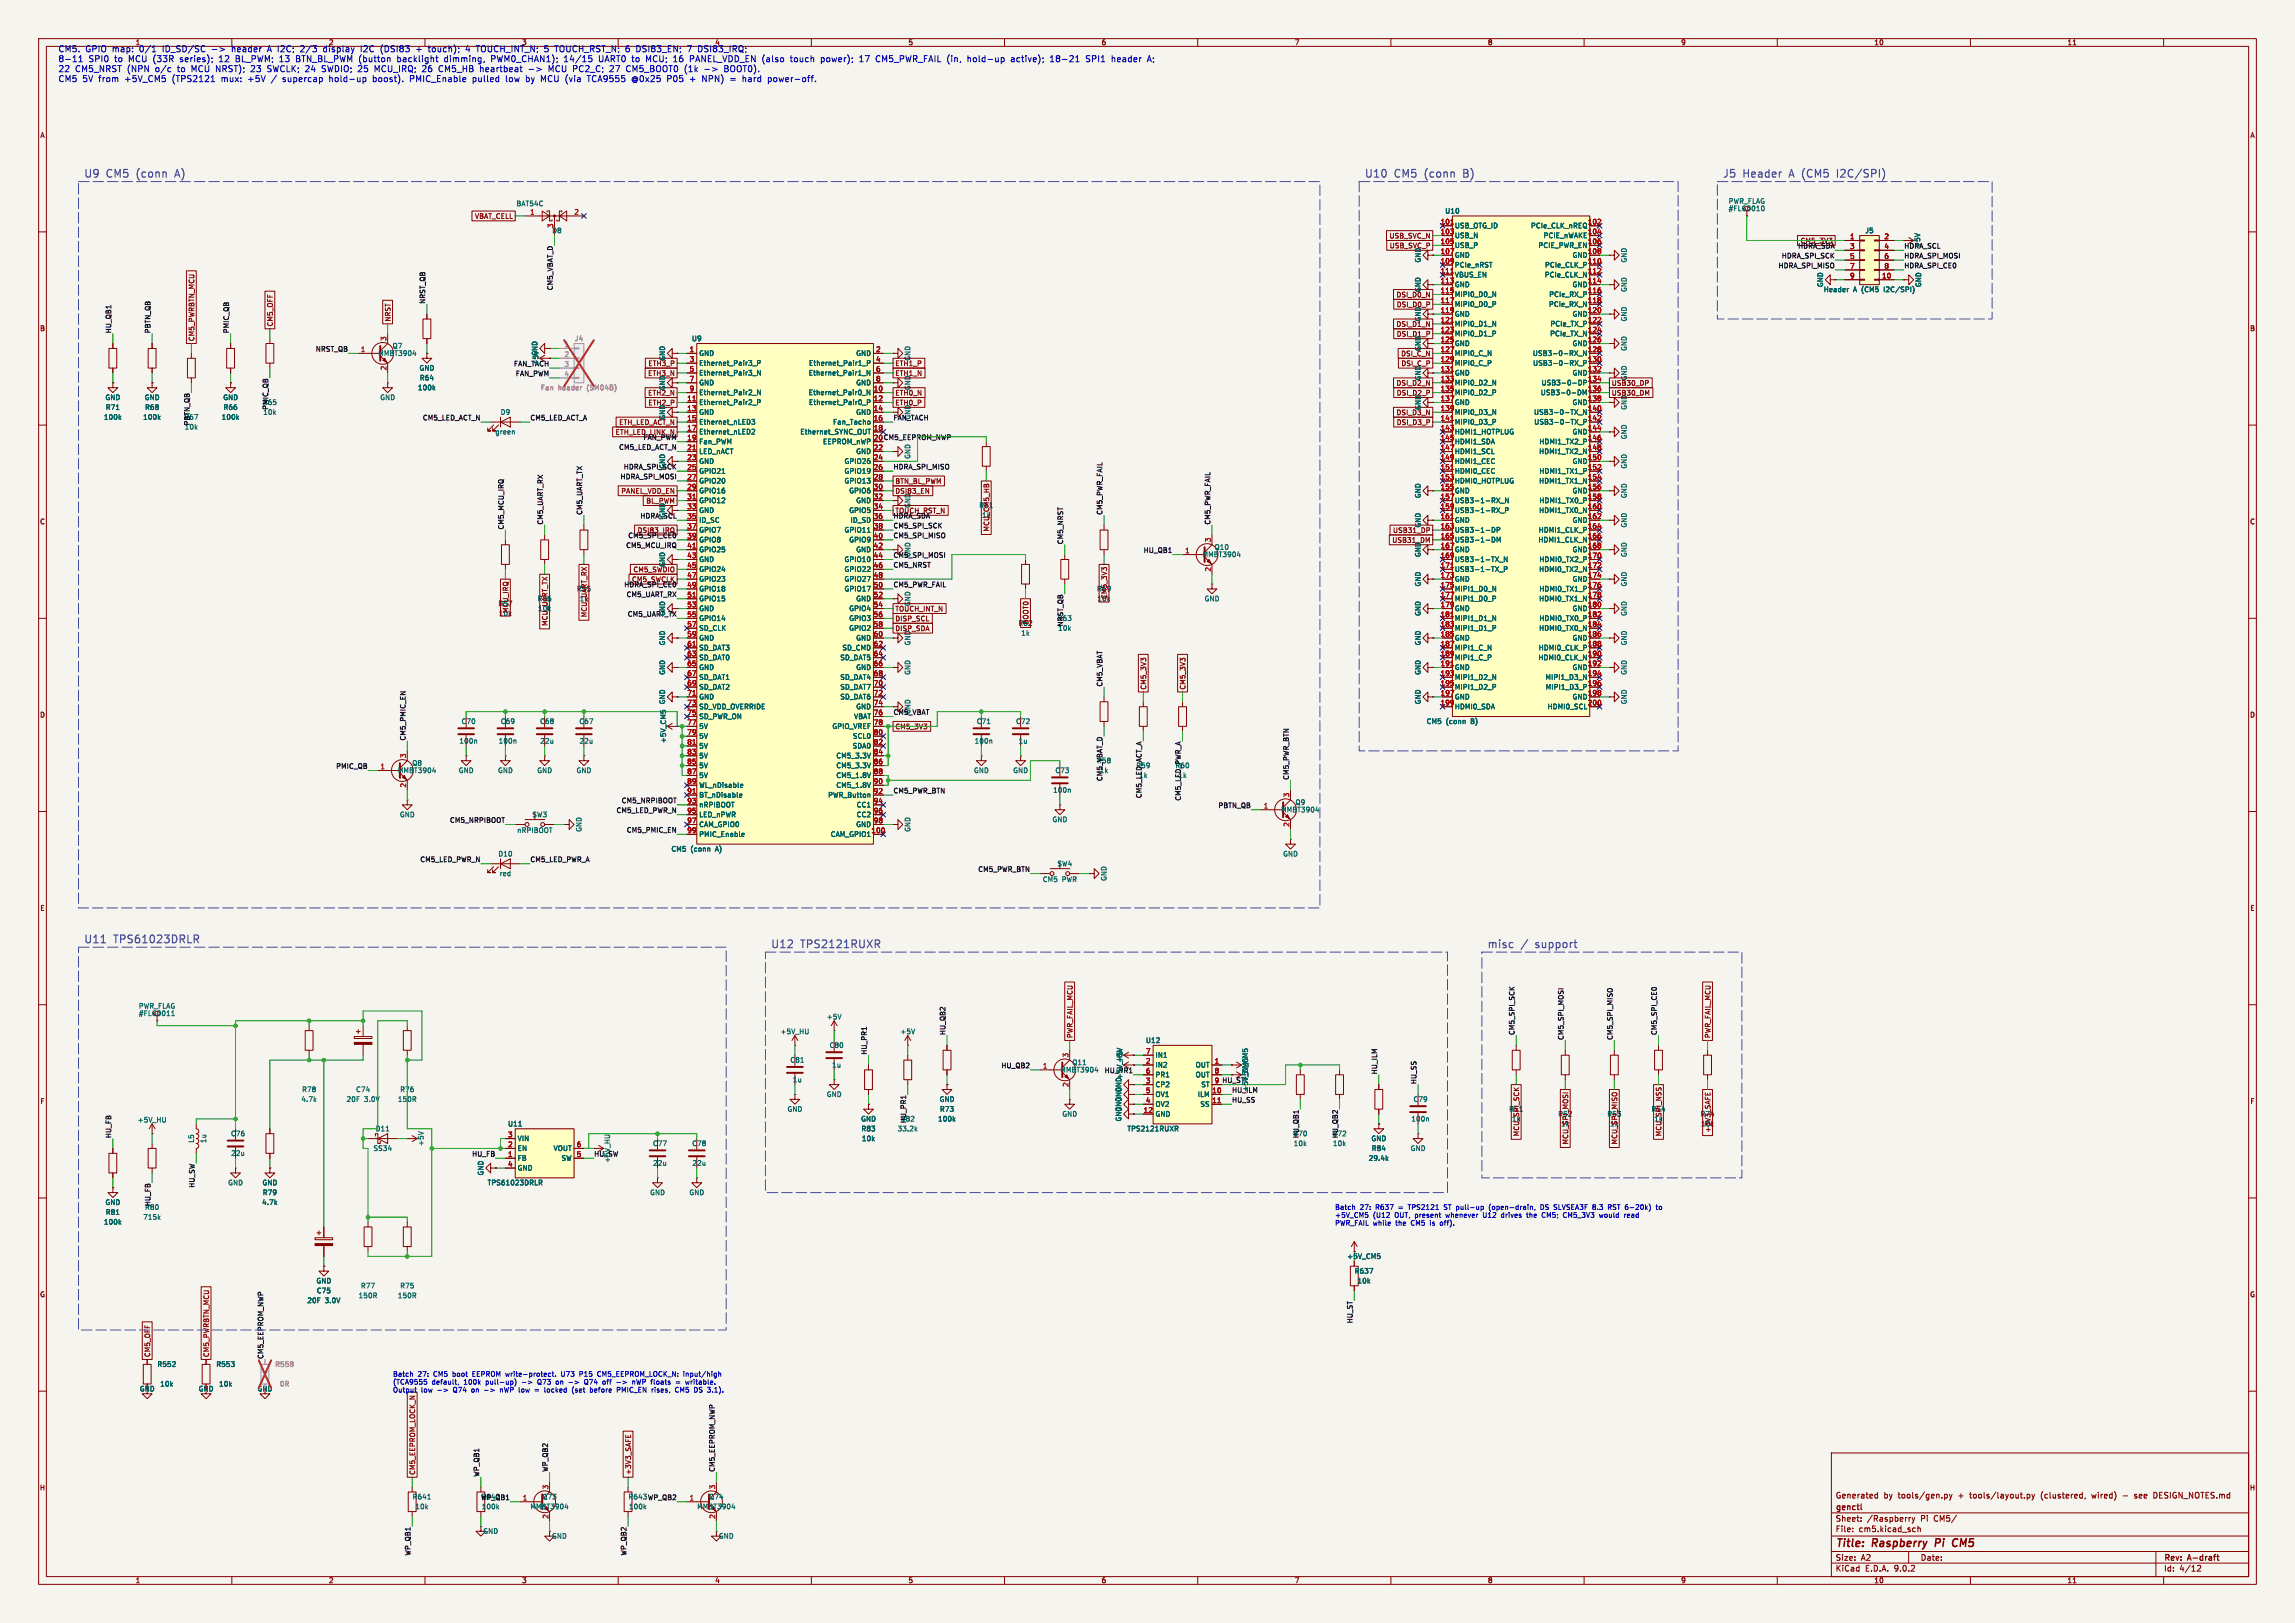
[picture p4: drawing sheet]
<svg xmlns="http://www.w3.org/2000/svg" width="594mm" height="420mm" viewBox="0 0 594 420" stroke-linecap="round" stroke-linejoin="round" font-family="sans-serif">
<defs><g id="words">
<g font-size="2.8" fill="#4848a0">
<text x="21.6" y="46.1">U9</text>
<text x="27.6" y="46.1">CM5</text>
<text x="35.8" y="46.1">(conn</text>
<text x="46.3" y="46.1">A)</text>
<text x="353.1" y="46.1">U10</text>
<text x="361" y="46.1">CM5</text>
<text x="369.2" y="46.1">(conn</text>
<text x="379.7" y="46.1">B)</text>
<text x="445.8" y="46.1">J5</text>
<text x="451.2" y="46.1">Header</text>
<text x="463.6" y="46.1">A (CM5</text>
<text x="476.9" y="46.1">I2C/SPI)</text>
<text x="21.6" y="244.2">U11</text>
<text x="29.5" y="244.2">TPS61023DRLR</text>
<text x="199.4" y="245.5">U12</text>
<text x="207.3" y="245.5">TPS2121RUXR</text>
<text x="384.8" y="245.5">misc</text>
<text x="393.8" y="245.5">/</text>
<text x="397.9" y="245.5">support</text>
</g>
<g font-size="2.8" fill="#840000">
<text x="475" y="400.9">Title:</text>
<text x="484.7" y="400.9">Raspberry</text>
<text x="501.7" y="400.9">Pi</text>
<text x="507" y="400.9">CM5</text>
</g>
<g font-size="2.2" fill="#0000c2">
<text x="15" y="13.8">CM5.</text>
<text x="15" y="16.4">8-11</text>
<text x="22.1" y="13.8">GPIO map:</text>
<text x="22.9" y="16.4">SPI0</text>
<text x="29.7" y="16.4">to</text>
<text x="33.4" y="16.4">MCU (33R</text>
<text x="36.2" y="13.8">0/1</text>
<text x="42.3" y="13.8">ID_SD/SC</text>
<text x="46.9" y="16.4">series);</text>
<text x="57.2" y="16.4">12</text>
<text x="60.5" y="13.8">header</text>
<text x="61.6" y="16.4">BL_PWM; 13</text>
<text x="69.9" y="13.8">A I2C;</text>
<text x="77.5" y="16.4">BTN_BL_PWM (button</text>
<text x="78.6" y="13.8">2/3</text>
<text x="84.7" y="13.8">display</text>
<text x="94.5" y="13.8">I2C</text>
<text x="99.8" y="13.8">(DSI83</text>
<text x="104" y="16.4">backlight</text>
<text x="109.1" y="13.8">+</text>
<text x="112.5" y="13.8">touch);</text>
<text x="116.3" y="16.4">dimming,</text>
<text x="122.3" y="13.8">4</text>
<text x="125.2" y="13.8">TOUCH_INT_N; 5</text>
<text x="128.6" y="16.4">PWM0_CHAN1);</text>
<text x="145.8" y="13.8">TOUCH_RST_N; 6</text>
<text x="147.6" y="16.4">14/15</text>
<text x="156.7" y="16.4">UART0 to</text>
<text x="167.1" y="13.8">DSI83_EN;</text>
<text x="169.2" y="16.4">MCU; 16</text>
<text x="180.5" y="13.8">7</text>
<text x="180.8" y="16.4">PANEL_VDD_EN (also</text>
<text x="183.3" y="13.8">DSI83_IRQ;</text>
<text x="207.1" y="16.4">touch</text>
<text x="215.1" y="16.4">power);</text>
<text x="225.2" y="16.4">17</text>
<text x="229.6" y="16.4">CM5_PWR_FAIL (in,</text>
<text x="253.6" y="16.4">hold-up</text>
<text x="265" y="16.4">active);</text>
<text x="275.3" y="16.4">18-21</text>
<text x="284.7" y="16.4">SPI1</text>
<text x="291.5" y="16.4">header</text>
<text x="15" y="19">22</text>
<text x="15" y="21.5">CM5</text>
<text x="19.4" y="19">CM5_NRST (NPN</text>
<text x="21.3" y="21.5">5V from</text>
<text x="32.4" y="21.5">+5V_CM5</text>
<text x="40.3" y="19">o/c</text>
<text x="44.8" y="21.5">(TPS2121</text>
<text x="46.2" y="19">to</text>
<text x="49.9" y="19">MCU NRST);</text>
<text x="57.7" y="21.5">mux:</text>
<text x="64.7" y="21.5">+5V</text>
<text x="65.6" y="19">23</text>
<text x="70" y="19">SWCLK; 24</text>
<text x="70.9" y="21.5">/</text>
<text x="73.9" y="21.5">supercap</text>
<text x="84.3" y="19">SWDIO; 25</text>
<text x="86.1" y="21.5">hold-up</text>
<text x="97.5" y="21.5">boost).</text>
<text x="98.2" y="19">MCU_IRQ;</text>
<text x="107.3" y="21.5">PMIC_Enable</text>
<text x="110.7" y="19">26</text>
<text x="115.1" y="19">CM5_HB</text>
<text x="123.6" y="21.5">pulled</text>
<text x="125.9" y="19">heartbeat</text>
<text x="132.4" y="21.5">low</text>
<text x="137.7" y="21.5">by</text>
<text x="138.6" y="19">-&gt;</text>
<text x="141.7" y="21.5">MCU (via</text>
<text x="144" y="19">MCU PC2_C;</text>
<text x="154" y="21.5">TCA9555</text>
<text x="160.1" y="19">27</text>
<text x="164.5" y="19">CM5_BOOT0</text>
<text x="165.7" y="21.5">@0x25</text>
<text x="174.9" y="21.5">P05</text>
<text x="179.7" y="19">(1k</text>
<text x="184.3" y="21.5">NPN)</text>
<text x="185" y="19">-&gt;</text>
<text x="190.3" y="19">BOOT0).</text>
<text x="191.7" y="21.5">=</text>
<text x="195" y="21.5">hard</text>
<text x="201.7" y="21.5">power-off.</text>
</g>
<g font-size="2.1" fill="#840000">
<text x="475" y="388">Generated</text>
<text x="487.5" y="388">by</text>
<text x="491.3" y="388">tools/gen.py</text>
<text x="507" y="388">+</text>
<text x="510.1" y="388">tools/layout.py</text>
<text x="528.6" y="388">(clustered,</text>
<text x="542" y="388">wired)</text>
<text x="553.3" y="388">see</text>
<text x="558.4" y="388">DESIGN_NOTES.md</text>
<text x="475" y="394">Sheet:</text>
<text x="475" y="391.2">genctl</text>
<text x="483.2" y="394">/Raspberry</text>
<text x="497.2" y="394">Pi</text>
<text x="500.7" y="394">CM5/</text>
<text x="475" y="396.7">File:</text>
<text x="481.1" y="396.7">cm5.kicad_sch</text>
<text x="475" y="406.9">KiCad</text>
<text x="475" y="404.1">Size:</text>
<text x="481.7" y="404.1">A2</text>
<text x="482.7" y="406.9">E.D.A.</text>
<text x="490.3" y="406.9">9.0.2</text>
<text x="497" y="404.1">Date:</text>
<text x="560" y="404.3">Rev:</text>
<text x="560" y="406.9">Id:</text>
<text x="564.1" y="406.9">4/12</text>
<text x="566.4" y="404.3">A-draft</text>
</g>
<g font-size="1.8" fill="#0000c2">
<text x="35" y="11.9">1</text>
<text x="85" y="11.9">2</text>
<text x="135" y="11.9">3</text>
<text x="185" y="11.9">4</text>
<text x="345.4" y="313.2">Batch</text>
<text x="345.4" y="315.2">+5V_CM5</text>
<text x="345.4" y="317.3">PWR_FAIL while</text>
<text x="352" y="313.2">27:</text>
<text x="355.4" y="315.2">(U12</text>
<text x="356.2" y="313.2">R637</text>
<text x="361.1" y="315.2">OUT, present</text>
<text x="361.4" y="317.3">the</text>
<text x="362.3" y="313.2">=</text>
<text x="365" y="313.2">TPS2121</text>
<text x="365.5" y="317.3">CM5</text>
<text x="370.6" y="317.3">is</text>
<text x="373.4" y="317.3">off).</text>
<text x="374.5" y="313.2">ST pull-up</text>
<text x="374.7" y="315.2">whenever</text>
<text x="384.6" y="315.2">U12</text>
<text x="386.5" y="313.2">(open-drain,</text>
<text x="389.5" y="315.2">drives</text>
<text x="396.3" y="315.2">the</text>
<text x="400" y="313.2">DS SLVSEA3F</text>
<text x="400.4" y="315.2">CM5;</text>
<text x="406.1" y="315.2">CM5_3V3</text>
<text x="413.9" y="313.2">8.3</text>
<text x="415.7" y="315.2">would</text>
<text x="418.1" y="313.2">RST 6-20k)</text>
<text x="422.3" y="315.2">read</text>
<text x="101.6" y="356.3">Batch</text>
<text x="101.6" y="358.4">(TCA9555</text>
<text x="108.2" y="356.3">27:</text>
<text x="111.8" y="358.4">default,</text>
<text x="112.3" y="356.3">CM5</text>
<text x="117.4" y="356.3">boot</text>
<text x="120.2" y="358.4">100k</text>
<text x="122.8" y="356.3">EEPROM write-protect.</text>
<text x="126" y="358.4">pull-up)</text>
<text x="135.6" y="358.4">-&gt;</text>
<text x="139.9" y="358.4">Q73</text>
<text x="144.8" y="358.4">on</text>
<text x="146.2" y="356.3">U73</text>
<text x="148.3" y="358.4">-&gt;</text>
<text x="151.1" y="356.3">P15</text>
<text x="152.6" y="358.4">Q74</text>
<text x="156" y="356.3">CM5_EEPROM_LOCK_N:</text>
<text x="157.5" y="358.4">off</text>
<text x="161.3" y="358.4">-&gt;</text>
<text x="165.6" y="358.4">nWP floats</text>
<text x="177.2" y="358.4">=</text>
<text x="178.4" y="356.3">input/high</text>
<text x="180" y="358.4">writable.</text>
<text x="101.6" y="360.4">Output</text>
<text x="109" y="360.4">low</text>
<text x="117.6" y="360.4">Q74</text>
<text x="122.6" y="360.4">on</text>
<text x="126" y="360.4">-&gt;</text>
<text x="130.3" y="360.4">nWP low</text>
<text x="139.7" y="360.4">=</text>
<text x="142.4" y="360.4">locked</text>
<text x="149.8" y="360.4">(set</text>
<text x="154.6" y="360.4">before</text>
<text x="161.8" y="360.4">PMIC_EN</text>
<text x="171" y="360.4">rises,</text>
<text x="177.3" y="360.4">CM5</text>
<text x="182.4" y="360.4">DS 3.1).</text>
</g>
<g font-size="1.8" fill="#840000">
<text x="235" y="11.9">5</text>
<text x="285" y="11.9">6</text>
<text x="335" y="11.9">7</text>
<text x="385" y="11.9">8</text>
<text x="435" y="11.9">9</text>
<text x="485" y="11.9">10</text>
<text x="535" y="11.9">11</text>
<text x="10.3" y="35.9">A</text>
<text x="582.3" y="35.9">A</text>
<text x="122.8" y="56.8">VBAT_CELL</text>
<text x="359.5" y="61.9">USB_SVC_N</text>
<text x="359.6" y="64.5">USB_SVC_P</text>
<text x="361.3" y="77.2">DSI_D0_N</text>
<text x="101.3" y="83.3" transform="rotate(-90 101.3 83.3)">NRST</text>
<text x="361.4" y="79.7">DSI_D0_P</text>
<text x="10.3" y="85.9">B</text>
<text x="50.5" y="88.4" transform="rotate(-90 50.5 88.4)">CM5_PWRBTN_MCU</text>
<text x="70.8" y="84.6" transform="rotate(-90 70.8 84.6)">CM5_OFF</text>
<text x="361.3" y="84.8">DSI_D1_N</text>
<text x="361.4" y="87.3">DSI_D1_P</text>
<text x="582.3" y="85.9">B</text>
<text x="167.7" y="94.9">ETH3_P</text>
<text x="231.6" y="94.9">ETH1_P</text>
<text x="235.8" y="93.5" transform="rotate(-90 235.8 93.5)">GND</text>
<text x="362.5" y="92.4">DSI_C_N</text>
<text x="362.6" y="94.9">DSI_C_P</text>
<text x="167.6" y="97.5">ETH3_N</text>
<text x="231.6" y="97.5">ETH1_N</text>
<text x="235.8" y="101.1" transform="rotate(-90 235.8 101.1)">GND</text>
<text x="361.3" y="100">DSI_D2_N</text>
<text x="417" y="100">USB30_DP</text>
<text x="421.2" y="98.6" transform="rotate(-90 421.2 98.6)">GND</text>
<text x="167.6" y="102.6">ETH2_N</text>
<text x="167.7" y="105.1">ETH2_P</text>
<text x="231.6" y="105.1">ETH0_P</text>
<text x="231.6" y="102.6">ETH0_N</text>
<text x="361.3" y="107.6">DSI_D3_N</text>
<text x="361.4" y="102.6">DSI_D2_P</text>
<text x="417" y="102.6">USB30_DM</text>
<text x="421.2" y="106.2" transform="rotate(-90 421.2 106.2)">GND</text>
<text x="159.2" y="112.7">ETH_LED_LINK_N</text>
<text x="160.1" y="110.2">ETH_LED_ACT_N</text>
<text x="361.4" y="110.2">DSI_D3_P</text>
<text x="226" y="114">20 CM5_EEPROM_NWP</text>
<text x="231.6" y="125.4">BTN_BL_PWM</text>
<text x="160.7" y="128">PANEL_VDD_EN</text>
<text x="167.1" y="130.5">BL_PWM</text>
<text x="231.6" y="128">DSI83_EN</text>
<text x="235.8" y="131.6" transform="rotate(-90 235.8 131.6)">GND</text>
<text x="253.3" y="131.7">R61</text>
<text x="10.3" y="135.9">C</text>
<text x="231.6" y="133">TOUCH_RST_N</text>
<text x="254" y="134.2">1k</text>
<text x="256.2" y="137.7" transform="rotate(-90 256.2 137.7)">MCU_CM5_HB</text>
<text x="582.3" y="135.9">C</text>
<text x="360.2" y="140.7">USB31_DM</text>
<text x="360.4" y="138.1">USB31_DP</text>
<text x="163.8" y="148.3">CM5_SWDIO</text>
<text x="139" y="155.8">R56</text>
<text x="149.2" y="153.3">R55</text>
<text x="149.9" y="155.8">1k</text>
<text x="283.8" y="153.3">R69</text>
<text x="283.9" y="155.8">10k</text>
<text x="286.7" y="155.1" transform="rotate(-90 286.7 155.1)">CM5_3V3</text>
<text x="128.9" y="157.1">R57</text>
<text x="129" y="159.6">10k</text>
<text x="131.8" y="158.8" transform="rotate(-90 131.8 158.8)">MCU_IRQ</text>
<text x="139.1" y="158.3">10k</text>
<text x="152.1" y="159.9" transform="rotate(-90 152.1 159.9)">MCU_UART_RX</text>
<text x="231.6" y="161">DISP_SCL</text>
<text x="231.6" y="158.4">TOUCH_INT_N</text>
<text x="235.8" y="157" transform="rotate(-90 235.8 157)">GND</text>
<text x="266.4" y="161.7" transform="rotate(-90 266.4 161.7)">BOOT0</text>
<text x="141.9" y="162.1" transform="rotate(-90 141.9 162.1)">MCU_UART_TX</text>
<text x="231.6" y="163.5">DISP_SDA</text>
<text x="235.8" y="167.1" transform="rotate(-90 235.8 167.1)">GND</text>
<text x="263.5" y="162.2">R62</text>
<text x="296.9" y="178.6" transform="rotate(-90 296.9 178.6)">CM5_3V3</text>
<text x="307" y="178.6" transform="rotate(-90 307 178.6)">CM5_3V3</text>
<text x="10.3" y="185.9">D</text>
<text x="582.3" y="185.9">D</text>
<text x="231.6" y="188.9">CM5_3V3</text>
<text x="10.3" y="235.9">E</text>
<text x="582.3" y="235.9">E</text>
<text x="277.8" y="268.8" transform="rotate(-90 277.8 268.8)">PWR_FAIL_MCU</text>
<text x="442.9" y="268.8" transform="rotate(-90 442.9 268.8)">PWR_FAIL_MCU</text>
<text x="10.3" y="285.9">F</text>
<text x="390.5" y="287.9">R51</text>
<text x="427.3" y="287.9">R54</text>
<text x="582.3" y="285.9">F</text>
<text x="391.2" y="290.4">1k</text>
<text x="403.2" y="289.2">R52</text>
<text x="403.9" y="291.7">1k</text>
<text x="415.9" y="289.2">R53</text>
<text x="416.6" y="291.7">1k</text>
<text x="428" y="290.4">1k</text>
<text x="440" y="289.2">R74</text>
<text x="440.1" y="291.7">10k</text>
<text x="442.9" y="293.2" transform="rotate(-90 442.9 293.2)">+3V3_SAFE</text>
<text x="393.4" y="294.2" transform="rotate(-90 393.4 294.2)">MCU_SPI_SCK</text>
<text x="406.1" y="296.3" transform="rotate(-90 406.1 296.3)">MCU_SPI_MOSI</text>
<text x="418.8" y="296.3" transform="rotate(-90 418.8 296.3)">MCU_SPI_MISO</text>
<text x="430.2" y="294.2" transform="rotate(-90 430.2 294.2)">MCU_SPI_NSS</text>
<text x="10.3" y="335.9">G</text>
<text x="582.3" y="335.9">G</text>
<text x="39.1" y="351.3" transform="rotate(-90 39.1 351.3)">CM5_OFF</text>
<text x="54.3" y="351.3" transform="rotate(-90 54.3 351.3)">CM5_PWRBTN_MCU</text>
<text x="36.1" y="360.3">GND</text>
<text x="51.3" y="360.3">GND</text>
<text x="66.5" y="360.3">GND</text>
<text x="107.6" y="381.8" transform="rotate(-90 107.6 381.8)">CM5_EEPROM_LOCK_N</text>
<text x="163.5" y="381.8" transform="rotate(-90 163.5 381.8)">+3V3_SAFE</text>
<text x="10.2" y="385.9">H</text>
<text x="582.2" y="385.9">H</text>
<text x="35" y="409.9">1</text>
<text x="85" y="409.9">2</text>
<text x="135" y="409.9">3</text>
<text x="185" y="409.9">4</text>
<text x="235" y="409.9">5</text>
<text x="285" y="409.9">6</text>
<text x="335" y="409.9">7</text>
<text x="385" y="409.9">8</text>
<text x="435" y="409.9">9</text>
<text x="485" y="409.9">10</text>
<text x="535" y="409.9">11</text>
</g>
<g font-size="1.8" fill="#006464">
<text x="133.6" y="53.6">BAT54C</text>
<text x="447.3" y="52.9">PWR_FLAG</text>
<text x="143.3" y="59.1" transform="rotate(-90 143.3 59.1)">3</text>
<text x="373.9" y="55.5">U10</text>
<text x="376.4" y="59.3">USB_OTG_ID</text>
<text x="396.1" y="59.3">PCIe_CLK_nREQ</text>
<text x="447.3" y="54.8">#FLG0010</text>
<text x="142.8" y="60.6">D8</text>
<text x="376.4" y="61.8">USB_N</text>
<text x="376.4" y="64.4">USB_P</text>
<text x="398.1" y="64.4">PCIE_PWR_EN</text>
<text x="399.4" y="61.8">PCIE_nWAKE</text>
<text x="482.7" y="60.6">J5</text>
<text x="497.2" y="64.3" transform="rotate(-90 497.2 64.3)">+5V</text>
<text x="367.9" y="68.1" transform="rotate(-90 367.9 68.1)">GND</text>
<text x="376.4" y="66.9">GND</text>
<text x="376.4" y="69.4">PCIe_nRST</text>
<text x="376.4" y="72">VBUS_EN</text>
<text x="399.7" y="72">PCIe_CLK_N</text>
<text x="399.8" y="69.4">PCIe_CLK_P</text>
<text x="406.9" y="66.9">GND</text>
<text x="421.2" y="68.1" transform="rotate(-90 421.2 68.1)">GND</text>
<text x="367.9" y="75.7" transform="rotate(-90 367.9 75.7)">GND</text>
<text x="376.4" y="74.5">GND</text>
<text x="376.4" y="77.1">MIPI0_D0_N</text>
<text x="400.9" y="77.1">PCIe_RX_P</text>
<text x="406.9" y="74.5">GND</text>
<text x="421.2" y="75.7" transform="rotate(-90 421.2 75.7)">GND</text>
<text x="471.9" y="75.8">Header</text>
<text x="472" y="74.4" transform="rotate(-90 472 74.4)">GND</text>
<text x="479.7" y="75.8">A (CM5</text>
<text x="487.9" y="75.8">I2C/SPI)</text>
<text x="497.4" y="74.4" transform="rotate(-90 497.4 74.4)">GND</text>
<text x="367.9" y="83.3" transform="rotate(-90 367.9 83.3)">GND</text>
<text x="376.4" y="79.6">MIPI0_D0_P</text>
<text x="376.4" y="82.1">GND</text>
<text x="400.8" y="79.6">PCIe_RX_N</text>
<text x="406.9" y="82.1">GND</text>
<text x="421.2" y="83.3" transform="rotate(-90 421.2 83.3)">GND</text>
<text x="179" y="88.5">U9</text>
<text x="376.4" y="84.7">MIPI0_D1_N</text>
<text x="376.4" y="87.2">MIPI0_D1_P</text>
<text x="376.4" y="89.8">GND</text>
<text x="401.1" y="87.2">PCIe_TX_N</text>
<text x="401.2" y="84.7">PCIe_TX_P</text>
<text x="406.9" y="89.8">GND</text>
<text x="97.8" y="92.3">MMBT3904</text>
<text x="101.5" y="90.4">Q7</text>
<text x="139.5" y="94.7" transform="rotate(-90 139.5 94.7)">+5VGND</text>
<text x="172.3" y="93.5" transform="rotate(-90 172.3 93.5)">GND</text>
<text x="180.8" y="92.3">GND</text>
<text x="180.8" y="94.8">Ethernet_Pair3_P</text>
<text x="209.3" y="94.8">Ethernet_Pair1_P</text>
<text x="221.5" y="92.3">GND</text>
<text x="367.9" y="90.9" transform="rotate(-90 367.9 90.9)">GND</text>
<text x="376.4" y="92.3">MIPI0_C_N</text>
<text x="376.4" y="94.8">MIPI0_C_P</text>
<text x="396.6" y="92.3">USB3-0-RX_N</text>
<text x="396.7" y="94.8">USB3-0-RX_P</text>
<text x="421.2" y="90.9" transform="rotate(-90 421.2 90.9)">GND</text>
<text x="108.1" y="101.2">100k</text>
<text x="108.5" y="96.1">GND</text>
<text x="108.5" y="98.7">R64</text>
<text x="172.3" y="101.1" transform="rotate(-90 172.3 101.1)">GND</text>
<text x="180.8" y="97.4">Ethernet_Pair3_N</text>
<text x="180.8" y="99.9">GND</text>
<text x="209.2" y="97.4">Ethernet_Pair1_N</text>
<text x="221.5" y="99.9">GND</text>
<text x="367.9" y="98.6" transform="rotate(-90 367.9 98.6)">GND</text>
<text x="376.4" y="97.4">GND</text>
<text x="376.4" y="99.9">MIPI0_D2_N</text>
<text x="398.9" y="99.9">USB3-0-DP</text>
<text x="406.9" y="97.4">GND</text>
<text x="27.2" y="103.7">GND</text>
<text x="27.3" y="106.3">R71</text>
<text x="37.3" y="103.7">GND</text>
<text x="37.4" y="106.3">R68</text>
<text x="57.7" y="103.7">GND</text>
<text x="57.7" y="106.3">R66</text>
<text x="98.3" y="103.7">GND</text>
<text x="129.5" y="107.5">D9</text>
<text x="180.8" y="102.5">Ethernet_Pair2_N</text>
<text x="180.8" y="105">Ethernet_Pair2_P</text>
<text x="180.8" y="107.5">GND</text>
<text x="209.2" y="102.5">Ethernet_Pair0_N</text>
<text x="209.3" y="105">Ethernet_Pair0_P</text>
<text x="221.5" y="107.5">GND</text>
<text x="367.9" y="106.2" transform="rotate(-90 367.9 106.2)">GND</text>
<text x="376.4" y="102.5">MIPI0_D2_P</text>
<text x="376.4" y="105">GND</text>
<text x="376.4" y="107.5">MIPI0_D3_N</text>
<text x="396.9" y="107.5">USB3-0-TX_N</text>
<text x="398.7" y="102.5">USB3-0-DM</text>
<text x="406.9" y="105">GND</text>
<text x="26.8" y="108.8">100k</text>
<text x="36.9" y="108.8">100k</text>
<text x="57.3" y="108.8">100k</text>
<text x="128.1" y="112.6">green</text>
<text x="172.3" y="108.7" transform="rotate(-90 172.3 108.7)">GND</text>
<text x="180.8" y="110.1">Ethernet_nLED3</text>
<text x="180.8" y="112.6">Ethernet_nLED2</text>
<text x="207" y="112.6">Ethernet_SYNC_OUT</text>
<text x="215.5" y="110.1">Fan_Tacho</text>
<text x="376.4" y="110.1">MIPI0_D3_P</text>
<text x="376.4" y="112.6">HDMI1_HOTPLUG</text>
<text x="397" y="110.1">USB3-0-TX_P</text>
<text x="406.9" y="112.6">GND</text>
<text x="421.2" y="113.8" transform="rotate(-90 421.2 113.8)">GND</text>
<text x="180.8" y="115.2">Fan_PWM</text>
<text x="180.8" y="117.7">LED_nACT</text>
<text x="212.9" y="115.2">EEPROM_nWP</text>
<text x="221.5" y="117.7">GND</text>
<text x="235.8" y="118.9" transform="rotate(-90 235.8 118.9)">GND</text>
<text x="376.4" y="115.2">HDMI1_SDA</text>
<text x="376.4" y="117.7">HDMI1_SCL</text>
<text x="398.3" y="117.7">HDMI1_TX2_N</text>
<text x="398.3" y="115.2">HDMI1_TX2_P</text>
<text x="172.3" y="121.4" transform="rotate(-90 172.3 121.4)">GND</text>
<text x="180.8" y="120.2">GND</text>
<text x="180.8" y="122.8">GPIO21</text>
<text x="180.8" y="125.3">GPIO20</text>
<text x="218.5" y="120.2">GPIO26</text>
<text x="218.5" y="122.8">GPIO19</text>
<text x="218.5" y="125.3">GPIO13</text>
<text x="376.4" y="120.2">HDMI1_CEC</text>
<text x="376.4" y="122.8">HDMI0_CEC</text>
<text x="376.4" y="125.3">HDMI0_HOTPLUG</text>
<text x="398.3" y="125.3">HDMI1_TX1_N</text>
<text x="398.3" y="122.8">HDMI1_TX1_P</text>
<text x="406.9" y="120.2">GND</text>
<text x="421.2" y="121.4" transform="rotate(-90 421.2 121.4)">GND</text>
<text x="180.8" y="127.9">GPIO16</text>
<text x="180.8" y="130.4">GPIO12</text>
<text x="219.7" y="127.9">GPIO6</text>
<text x="221.5" y="130.4">GND</text>
<text x="367.9" y="129" transform="rotate(-90 367.9 129)">GND</text>
<text x="376.4" y="127.9">GND</text>
<text x="376.4" y="130.4">USB3-1-RX_N</text>
<text x="398.3" y="130.4">HDMI1_TX0_P</text>
<text x="406.9" y="127.9">GND</text>
<text x="421.2" y="129" transform="rotate(-90 421.2 129)">GND</text>
<text x="172.3" y="134.1" transform="rotate(-90 172.3 134.1)">GND</text>
<text x="180.8" y="132.9">GND</text>
<text x="180.8" y="135.5">ID_SC</text>
<text x="219.7" y="132.9">GPIO5</text>
<text x="220" y="135.5">ID_SD</text>
<text x="367.9" y="136.7" transform="rotate(-90 367.9 136.7)">GND</text>
<text x="376.4" y="132.9">USB3-1-RX_P</text>
<text x="376.4" y="135.5">GND</text>
<text x="398.3" y="132.9">HDMI1_TX0_N</text>
<text x="406.9" y="135.5">GND</text>
<text x="421.2" y="136.7" transform="rotate(-90 421.2 136.7)">GND</text>
<text x="180.8" y="138">GPIO7</text>
<text x="180.8" y="140.6">GPIO8</text>
<text x="180.8" y="143.1">GPIO25</text>
<text x="218.5" y="138">GPIO11</text>
<text x="219.7" y="140.6">GPIO9</text>
<text x="221.5" y="143.1">GND</text>
<text x="314.3" y="142.5">Q10</text>
<text x="376.4" y="138">USB3-1-DP</text>
<text x="376.4" y="140.6">USB3-1-DM</text>
<text x="376.4" y="143.1">GND</text>
<text x="398.1" y="140.6">HDMI1_CLK_N</text>
<text x="398.1" y="138">HDMI1_CLK_P</text>
<text x="406.9" y="143.1">GND</text>
<text x="172.3" y="146.8" transform="rotate(-90 172.3 146.8)">GND</text>
<text x="180.8" y="145.6">GND</text>
<text x="180.8" y="148.2">GPIO24</text>
<text x="218.5" y="145.6">GPIO10</text>
<text x="218.5" y="148.2">GPIO22</text>
<text x="311.1" y="144.4">MMBT3904</text>
<text x="367.9" y="144.3" transform="rotate(-90 367.9 144.3)">GND</text>
<text x="376.4" y="145.6">USB3-1-TX_N</text>
<text x="376.4" y="148.2">USB3-1-TX_P</text>
<text x="398.3" y="148.2">HDMI0_TX2_N</text>
<text x="398.3" y="145.6">HDMI0_TX2_P</text>
<text x="421.2" y="144.3" transform="rotate(-90 421.2 144.3)">GND</text>
<text x="180.8" y="150.7">GPIO23</text>
<text x="180.8" y="153.3">GPIO18</text>
<text x="180.8" y="155.8">GPIO15</text>
<text x="218.5" y="150.7">GPIO27</text>
<text x="218.5" y="153.3">GPIO17</text>
<text x="221.5" y="155.8">GND</text>
<text x="311.7" y="155.8">GND</text>
<text x="367.9" y="151.9" transform="rotate(-90 367.9 151.9)">GND</text>
<text x="376.4" y="150.7">GND</text>
<text x="376.4" y="153.3">MIPI1_D0_N</text>
<text x="376.4" y="155.8">MIPI1_D0_P</text>
<text x="398.3" y="155.8">HDMI0_TX1_N</text>
<text x="398.3" y="153.3">HDMI0_TX1_P</text>
<text x="406.9" y="150.7">GND</text>
<text x="421.2" y="151.9" transform="rotate(-90 421.2 151.9)">GND</text>
<text x="172.3" y="159.5" transform="rotate(-90 172.3 159.5)">GND</text>
<text x="180.8" y="158.3">GND</text>
<text x="180.8" y="160.9">GPIO14</text>
<text x="219.7" y="158.3">GPIO4</text>
<text x="219.7" y="160.9">GPIO3</text>
<text x="367.9" y="159.5" transform="rotate(-90 367.9 159.5)">GND</text>
<text x="376.4" y="158.3">GND</text>
<text x="376.4" y="160.9">MIPI1_D1_N</text>
<text x="398.3" y="160.9">HDMI0_TX0_P</text>
<text x="406.9" y="158.3">GND</text>
<text x="421.2" y="159.5" transform="rotate(-90 421.2 159.5)">GND</text>
<text x="172.3" y="167.1" transform="rotate(-90 172.3 167.1)">GND</text>
<text x="180.8" y="163.4">SD_CLK</text>
<text x="180.8" y="166">GND</text>
<text x="219.7" y="163.4">GPIO2</text>
<text x="221.5" y="166">GND</text>
<text x="264.2" y="164.7">1k</text>
<text x="367.9" y="167.1" transform="rotate(-90 367.9 167.1)">GND</text>
<text x="376.4" y="163.4">MIPI1_D1_P</text>
<text x="376.4" y="166">GND</text>
<text x="398.3" y="163.4">HDMI0_TX0_N</text>
<text x="406.9" y="166">GND</text>
<text x="421.2" y="167.1" transform="rotate(-90 421.2 167.1)">GND</text>
<text x="180.8" y="168.5">SD_DAT3</text>
<text x="180.8" y="171">SD_DAT0</text>
<text x="180.8" y="173.6">GND</text>
<text x="217.4" y="171">SD_DAT5</text>
<text x="217.9" y="168.5">SD_CMD</text>
<text x="221.5" y="173.6">GND</text>
<text x="376.4" y="168.5">MIPI1_C_N</text>
<text x="376.4" y="171">MIPI1_C_P</text>
<text x="376.4" y="173.6">GND</text>
<text x="398.1" y="171">HDMI0_CLK_N</text>
<text x="398.1" y="168.5">HDMI0_CLK_P</text>
<text x="406.9" y="173.6">GND</text>
<text x="172.3" y="174.8" transform="rotate(-90 172.3 174.8)">GND</text>
<text x="180.8" y="176.1">SD_DAT1</text>
<text x="180.8" y="178.7">SD_DAT2</text>
<text x="217.4" y="176.1">SD_DAT4</text>
<text x="217.4" y="178.7">SD_DAT7</text>
<text x="235.8" y="174.8" transform="rotate(-90 235.8 174.8)">GND</text>
<text x="367.9" y="174.8" transform="rotate(-90 367.9 174.8)">GND</text>
<text x="376.4" y="176.1">MIPI1_D2_N</text>
<text x="376.4" y="178.7">MIPI1_D2_P</text>
<text x="399.9" y="176.1">MIPI1_D3_N</text>
<text x="399.9" y="178.7">MIPI1_D3_P</text>
<text x="421.2" y="174.8" transform="rotate(-90 421.2 174.8)">GND</text>
<text x="172.3" y="182.4" transform="rotate(-90 172.3 182.4)">GND</text>
<text x="180.8" y="181.2">GND</text>
<text x="180.8" y="183.7">SD_VDD_OVERRIDE</text>
<text x="217.4" y="181.2">SD_DAT6</text>
<text x="221.5" y="183.7">GND</text>
<text x="367.9" y="182.4" transform="rotate(-90 367.9 182.4)">GND</text>
<text x="376.4" y="181.2">GND</text>
<text x="376.4" y="183.7">HDMI0_SDA</text>
<text x="400.4" y="183.7">HDMI0_SCL</text>
<text x="406.9" y="181.2">GND</text>
<text x="421.2" y="182.4" transform="rotate(-90 421.2 182.4)">GND</text>
<text x="119.3" y="187.6">C70</text>
<text x="129.5" y="187.6">C69</text>
<text x="139.7" y="187.6">C68</text>
<text x="149.8" y="187.6">C67</text>
<text x="180.8" y="186.3">SD_PWR_ON</text>
<text x="180.8" y="188.8">5V</text>
<text x="180.8" y="191.4">5V</text>
<text x="215.3" y="188.8">GPIO_VREF</text>
<text x="220.6" y="191.4">SCL0</text>
<text x="220.9" y="186.3">VBAT</text>
<text x="252.7" y="187.6">C71</text>
<text x="262.8" y="187.6">C72</text>
<text x="369.1" y="187.6">CM5</text>
<text x="374.2" y="187.6">(conn</text>
<text x="380.8" y="187.6">B)</text>
<text x="118.8" y="192.6">100n</text>
<text x="129" y="192.6">100n</text>
<text x="139.7" y="192.6">22u</text>
<text x="149.9" y="192.6">22u</text>
<text x="172.6" y="192.4" transform="rotate(-90 172.6 192.4)">+5V_CM5</text>
<text x="180.8" y="193.9">5V</text>
<text x="180.8" y="196.4">5V</text>
<text x="216.3" y="196.4">CM5_3.3V</text>
<text x="220.6" y="193.9">SDA0</text>
<text x="252.1" y="192.6">100n</text>
<text x="263.5" y="192.6">1u</text>
<text x="102.9" y="200.3">MMBT3904</text>
<text x="106.6" y="198.3">Q8</text>
<text x="118.6" y="200.3">GND</text>
<text x="128.8" y="200.3">GND</text>
<text x="138.9" y="200.3">GND</text>
<text x="149.1" y="200.3">GND</text>
<text x="180.8" y="199">5V</text>
<text x="180.8" y="201.5">5V</text>
<text x="216.3" y="199">CM5_3.3V</text>
<text x="216.3" y="201.5">CM5_1.8V</text>
<text x="252" y="200.3">GND</text>
<text x="262.1" y="200.3">GND</text>
<text x="273" y="200.3">C73</text>
<text x="180.8" y="204.1">WL_nDisable</text>
<text x="180.8" y="206.6">BT_nDisable</text>
<text x="180.8" y="209.1">nRPIBOOT</text>
<text x="214.2" y="206.6">PWR_Button</text>
<text x="216.3" y="204.1">CM5_1.8V</text>
<text x="221.6" y="209.1">CC1</text>
<text x="272.5" y="205.3">100n</text>
<text x="335.2" y="208.5">Q9</text>
<text x="103.4" y="211.7">GND</text>
<text x="133.7" y="215.7">nRPIBOOT</text>
<text x="137.7" y="211.7">SW3</text>
<text x="150.7" y="215.4" transform="rotate(-90 150.7 215.4)">GND</text>
<text x="180.8" y="211.7">LED_nPWR</text>
<text x="180.8" y="214.2">CAM_GPIO0</text>
<text x="221.5" y="214.2">GND</text>
<text x="221.6" y="211.7">CC2</text>
<text x="235.8" y="215.4" transform="rotate(-90 235.8 215.4)">GND</text>
<text x="272.3" y="213">GND</text>
<text x="331.5" y="210.4">MMBT3904</text>
<text x="128.9" y="221.8">D10</text>
<text x="173.6" y="220.6">CM5</text>
<text x="178.7" y="220.6">(conn</text>
<text x="180.8" y="216.8">PMIC_Enable</text>
<text x="185.3" y="220.6">A)</text>
<text x="214.9" y="216.8">CAM_GPIO1</text>
<text x="332" y="221.8">GND</text>
<text x="129.2" y="226.9">red</text>
<text x="273.6" y="224.4">SW4</text>
<text x="269.8" y="228.4">CM5</text>
<text x="274.9" y="228.4">PWR</text>
<text x="286.6" y="228.1" transform="rotate(-90 286.6 228.1)">GND</text>
<text x="35.8" y="263.1">#FLG0011</text>
<text x="35.8" y="261.2">PWR_FLAG</text>
<text x="201.9" y="267.8">+5V_HU</text>
<text x="213.9" y="264">+5V</text>
<text x="232.9" y="267.8">+5V</text>
<text x="204.4" y="275.2">C81</text>
<text x="214.6" y="271.4">C80</text>
<text x="277.4" y="275.8">Q11</text>
<text x="290.7" y="275.1" transform="rotate(-90 290.7 275.1)">+5V</text>
<text x="296.5" y="270.1">U12</text>
<text x="299" y="273.9">IN1</text>
<text x="205.1" y="280.3">1u</text>
<text x="215.3" y="276.5">1u</text>
<text x="274.3" y="277.7">MMBT3904</text>
<text x="285.8" y="277.8">HU_PR1</text>
<text x="290.7" y="279.4" transform="rotate(-90 290.7 279.4)">+5V_HU</text>
<text x="299" y="276.5">IN2</text>
<text x="299" y="279">PR1</text>
<text x="299" y="281.5">CP2</text>
<text x="309.4" y="276.5">OUT</text>
<text x="309.4" y="279">OUT</text>
<text x="310.8" y="281.5">ST</text>
<text x="314.3" y="280.4">9 HU_ST</text>
<text x="323.2" y="280.1" transform="rotate(-90 323.2 280.1)">+5V_CM5</text>
<text x="77.9" y="285.3">4.7k</text>
<text x="78.1" y="282.8">R78</text>
<text x="89.6" y="285.3">20F</text>
<text x="92" y="282.8">C74</text>
<text x="94.3" y="285.3">3.0V</text>
<text x="102.9" y="285.3">150R</text>
<text x="103.5" y="282.8">R76</text>
<text x="203.7" y="287.9">GND</text>
<text x="213.9" y="284.1">GND</text>
<text x="243.1" y="285.3">GND</text>
<text x="243.2" y="287.9">R73</text>
<text x="299" y="284.1">OV1</text>
<text x="299" y="286.6">OV2</text>
<text x="309.9" y="284.1">ILM</text>
<text x="310.6" y="286.6">SS</text>
<text x="318.8" y="282.9">HU_ILM</text>
<text x="323.2" y="282.6" transform="rotate(-90 323.2 282.6)">+5V_CM5</text>
<text x="365.7" y="285.3">C79</text>
<text x="35.5" y="290.7">+5V_HU</text>
<text x="97.1" y="293">D11</text>
<text x="131.4" y="291.7">U11</text>
<text x="222.8" y="290.4">GND</text>
<text x="222.8" y="293">R83</text>
<text x="232.2" y="293">33.2k</text>
<text x="242.7" y="290.4">100k</text>
<text x="274.8" y="289.2">GND</text>
<text x="290.4" y="290.3" transform="rotate(-90 290.4 290.3)">GND GND</text>
<text x="291.7" y="293">TPS2121RUXR</text>
<text x="299" y="289.2">GND</text>
<text x="365.2" y="290.4">100n</text>
<text x="50.4" y="295.9" transform="rotate(-90 50.4 295.9)">L5</text>
<text x="53.6" y="295.9" transform="rotate(-90 53.6 295.9)">1u</text>
<text x="59.6" y="294.2">C76</text>
<text x="59.7" y="299.3">22u</text>
<text x="96.5" y="298">SS34</text>
<text x="109.8" y="296.7" transform="rotate(-90 109.8 296.7)">+5V</text>
<text x="133.9" y="295.5">VIN</text>
<text x="133.9" y="298">EN</text>
<text x="143.2" y="298">VOUT</text>
<text x="168.9" y="296.8">C77</text>
<text x="179" y="296.8">C78</text>
<text x="223" y="295.5">10k</text>
<text x="334.7" y="296.8">10k</text>
<text x="344.9" y="296.8">10k</text>
<text x="354.8" y="295.5">GND</text>
<text x="354.9" y="298">R84</text>
<text x="365" y="298">GND</text>
<text x="125.3" y="304.3" transform="rotate(-90 125.3 304.3)">GND</text>
<text x="133.9" y="300.6">FB</text>
<text x="133.9" y="303.1">GND</text>
<text x="145.2" y="300.6">SW</text>
<text x="158.1" y="301" transform="rotate(-90 158.1 301)">+5V_HU</text>
<text x="168.9" y="301.9">22u</text>
<text x="179.1" y="301.9">22u</text>
<text x="354.1" y="300.6">29.4k</text>
<text x="58.9" y="306.9">GND</text>
<text x="67.8" y="306.9">GND</text>
<text x="67.9" y="309.5">R79</text>
<text x="126.1" y="306.9">TPS61023DRLR</text>
<text x="168.1" y="309.5">GND</text>
<text x="178.3" y="309.5">GND</text>
<text x="26.8" y="317.1">100k</text>
<text x="27.2" y="312">GND</text>
<text x="27.3" y="314.6">R81</text>
<text x="36.9" y="315.8">715k</text>
<text x="67.7" y="312">4.7k</text>
<text x="348.6" y="326">+5V_CM5</text>
<text x="350.5" y="329.8">R637</text>
<text x="81.8" y="332.3">GND</text>
<text x="81.9" y="334.9">C75</text>
<text x="93.3" y="333.6">R77</text>
<text x="103.5" y="333.6">R75</text>
<text x="351.2" y="332.3">10k</text>
<text x="79.4" y="337.4">20F</text>
<text x="84.1" y="337.4">3.0V</text>
<text x="92.7" y="336.1">150R</text>
<text x="102.9" y="336.1">150R</text>
<text x="40.6" y="353.9">R552</text>
<text x="55.9" y="353.9">R553</text>
<text x="41.4" y="359">10k</text>
<text x="56.6" y="359">10k</text>
<text x="106.7" y="388.2">R641</text>
<text x="140.3" y="388.2">Q73</text>
<text x="183.4" y="388.2">Q74</text>
<text x="107.4" y="390.8">10k</text>
<text x="124.6" y="390.8">100k</text>
<text x="137.1" y="390.8">MMBT3904</text>
<text x="162.7" y="390.8">100k</text>
<text x="180.3" y="390.8">MMBT3904</text>
<text x="125" y="397.1">GND</text>
<text x="142.7" y="398.4">GND</text>
<text x="185.9" y="398.4">GND</text>
</g>
<g font-size="1.8" fill="#a90000">
<text x="137.1" y="55.6">1</text>
<text x="148.5" y="55.6">2</text>
<text x="372.7" y="58.2">101</text>
<text x="410.8" y="58.2">102</text>
<text x="372.7" y="60.7">103</text>
<text x="372.7" y="63.2">105</text>
<text x="372.7" y="65.8">107</text>
<text x="410.8" y="60.7">104</text>
<text x="410.8" y="63.2">106</text>
<text x="410.8" y="65.8">108</text>
<text x="478.7" y="62">1</text>
<text x="478.7" y="64.5">3</text>
<text x="487.6" y="62">2</text>
<text x="487.6" y="64.5">4</text>
<text x="372.7" y="68.3">109</text>
<text x="372.7" y="70.9">111</text>
<text x="410.8" y="68.3">110</text>
<text x="410.8" y="70.9">112</text>
<text x="478.7" y="67.1">5</text>
<text x="478.7" y="69.6">7</text>
<text x="487.6" y="67.1">6</text>
<text x="487.6" y="69.6">8</text>
<text x="372.7" y="73.4">113</text>
<text x="372.7" y="75.9">115</text>
<text x="410.8" y="73.4">114</text>
<text x="410.8" y="75.9">116</text>
<text x="478.7" y="72.1">9</text>
<text x="487" y="72.1">10</text>
<text x="372.7" y="78.5">117</text>
<text x="372.7" y="81">119</text>
<text x="372.7" y="83.6">121</text>
<text x="410.8" y="78.5">118</text>
<text x="410.8" y="81">120</text>
<text x="410.8" y="83.6">122</text>
<text x="100.1" y="88.3" transform="rotate(-90 100.1 88.3)">3</text>
<text x="372.7" y="86.1">123</text>
<text x="372.7" y="88.6">125</text>
<text x="410.8" y="86.1">124</text>
<text x="410.8" y="88.6">126</text>
<text x="93.3" y="91.2">1</text>
<text x="100.1" y="96" transform="rotate(-90 100.1 96)">2</text>
<text x="178.4" y="91.2">1</text>
<text x="178.4" y="93.7">3</text>
<text x="226.6" y="91.2">2</text>
<text x="226.6" y="93.7">4</text>
<text x="372.7" y="91.2">127</text>
<text x="372.7" y="93.7">129</text>
<text x="410.8" y="91.2">128</text>
<text x="410.8" y="93.7">130</text>
<text x="178.4" y="96.3">5</text>
<text x="178.4" y="98.8">7</text>
<text x="178.4" y="101.3">9</text>
<text x="226" y="101.3">10</text>
<text x="226.6" y="96.3">6</text>
<text x="226.6" y="98.8">8</text>
<text x="372.7" y="96.3">131</text>
<text x="372.7" y="98.8">133</text>
<text x="372.7" y="101.3">135</text>
<text x="410.8" y="96.3">132</text>
<text x="410.8" y="98.8">134</text>
<text x="410.8" y="101.3">136</text>
<text x="177.8" y="103.9">11</text>
<text x="177.8" y="106.4">13</text>
<text x="226" y="103.9">12</text>
<text x="226" y="106.4">14</text>
<text x="372.7" y="103.9">137</text>
<text x="372.7" y="106.4">139</text>
<text x="410.8" y="103.9">138</text>
<text x="410.8" y="106.4">140</text>
<text x="177.8" y="109">15</text>
<text x="177.8" y="111.5">17</text>
<text x="226" y="109">16</text>
<text x="226" y="111.5">18</text>
<text x="372.7" y="109">141</text>
<text x="372.7" y="111.5">143</text>
<text x="410.8" y="109">142</text>
<text x="410.8" y="111.5">144</text>
<text x="177.8" y="114">19</text>
<text x="177.8" y="116.6">21</text>
<text x="177.8" y="119.1">23</text>
<text x="226" y="116.6">22</text>
<text x="226" y="119.1">24</text>
<text x="226" y="114">20</text>
<text x="372.7" y="114">145</text>
<text x="372.7" y="116.6">147</text>
<text x="372.7" y="119.1">149</text>
<text x="410.8" y="114">146</text>
<text x="410.8" y="116.6">148</text>
<text x="410.8" y="119.1">150</text>
<text x="177.8" y="121.7">25</text>
<text x="177.8" y="124.2">27</text>
<text x="226" y="121.7">26</text>
<text x="226" y="124.2">28</text>
<text x="372.7" y="121.7">151</text>
<text x="372.7" y="124.2">153</text>
<text x="410.8" y="121.7">152</text>
<text x="410.8" y="124.2">154</text>
<text x="177.8" y="126.7">29</text>
<text x="177.8" y="129.3">31</text>
<text x="177.8" y="131.8">33</text>
<text x="226" y="126.7">30</text>
<text x="226" y="129.3">32</text>
<text x="226" y="131.8">34</text>
<text x="372.7" y="126.7">155</text>
<text x="372.7" y="129.3">157</text>
<text x="372.7" y="131.8">159</text>
<text x="410.8" y="126.7">156</text>
<text x="410.8" y="129.3">158</text>
<text x="410.8" y="131.8">160</text>
<text x="177.8" y="134.4">35</text>
<text x="177.8" y="136.9">37</text>
<text x="226" y="134.4">36</text>
<text x="226" y="136.9">38</text>
<text x="372.7" y="134.4">161</text>
<text x="372.7" y="136.9">163</text>
<text x="410.8" y="134.4">162</text>
<text x="410.8" y="136.9">164</text>
<text x="177.8" y="139.4">39</text>
<text x="177.8" y="142">41</text>
<text x="226" y="139.4">40</text>
<text x="226" y="142">42</text>
<text x="306.6" y="143.3">1</text>
<text x="313.4" y="140.4" transform="rotate(-90 313.4 140.4)">3</text>
<text x="372.7" y="139.4">165</text>
<text x="372.7" y="142">167</text>
<text x="410.8" y="139.4">166</text>
<text x="410.8" y="142">168</text>
<text x="177.8" y="144.5">43</text>
<text x="177.8" y="147.1">45</text>
<text x="177.8" y="149.6">47</text>
<text x="226" y="144.5">44</text>
<text x="226" y="147.1">46</text>
<text x="226" y="149.6">48</text>
<text x="313.4" y="148" transform="rotate(-90 313.4 148)">2</text>
<text x="372.7" y="144.5">169</text>
<text x="372.7" y="147.1">171</text>
<text x="372.7" y="149.6">173</text>
<text x="410.8" y="144.5">170</text>
<text x="410.8" y="147.1">172</text>
<text x="410.8" y="149.6">174</text>
<text x="177.8" y="152.1">49</text>
<text x="177.8" y="154.7">51</text>
<text x="226" y="152.1">50</text>
<text x="226" y="154.7">52</text>
<text x="372.7" y="152.1">175</text>
<text x="372.7" y="154.7">177</text>
<text x="410.8" y="152.1">176</text>
<text x="410.8" y="154.7">178</text>
<text x="177.8" y="157.2">53</text>
<text x="177.8" y="159.8">55</text>
<text x="226" y="157.2">54</text>
<text x="226" y="159.8">56</text>
<text x="372.7" y="157.2">179</text>
<text x="372.7" y="159.8">181</text>
<text x="410.8" y="157.2">180</text>
<text x="410.8" y="159.8">182</text>
<text x="177.8" y="162.3">57</text>
<text x="177.8" y="164.8">59</text>
<text x="177.8" y="167.4">61</text>
<text x="226" y="162.3">58</text>
<text x="226" y="164.8">60</text>
<text x="226" y="167.4">62</text>
<text x="372.7" y="162.3">183</text>
<text x="372.7" y="164.8">185</text>
<text x="372.7" y="167.4">187</text>
<text x="410.8" y="162.3">184</text>
<text x="410.8" y="164.8">186</text>
<text x="410.8" y="167.4">188</text>
<text x="177.8" y="169.9">63</text>
<text x="177.8" y="172.5">65</text>
<text x="226" y="169.9">64</text>
<text x="226" y="172.5">66</text>
<text x="372.7" y="169.9">189</text>
<text x="372.7" y="172.5">191</text>
<text x="410.8" y="169.9">190</text>
<text x="410.8" y="172.5">192</text>
<text x="177.8" y="175">67</text>
<text x="177.8" y="177.5">69</text>
<text x="226" y="175">68</text>
<text x="226" y="177.5">70</text>
<text x="372.7" y="175">193</text>
<text x="372.7" y="177.5">195</text>
<text x="410.8" y="175">194</text>
<text x="410.8" y="177.5">196</text>
<text x="177.8" y="180.1">71</text>
<text x="177.8" y="182.6">73</text>
<text x="177.8" y="185.2">75</text>
<text x="226" y="180.1">72</text>
<text x="226" y="182.6">74</text>
<text x="226" y="185.2">76</text>
<text x="372.7" y="180.1">197</text>
<text x="372.7" y="182.6">199</text>
<text x="410.8" y="180.1">198</text>
<text x="410.8" y="182.6">200</text>
<text x="177.8" y="187.7">77</text>
<text x="177.8" y="190.2">79</text>
<text x="226" y="187.7">78</text>
<text x="226" y="190.2">80</text>
<text x="105.2" y="196.3" transform="rotate(-90 105.2 196.3)">3</text>
<text x="177.8" y="192.8">81</text>
<text x="177.8" y="195.3">83</text>
<text x="177.8" y="197.9">85</text>
<text x="226" y="192.8">82</text>
<text x="226" y="195.3">84</text>
<text x="226" y="197.9">86</text>
<text x="98.4" y="199.1">1</text>
<text x="105.2" y="203.9" transform="rotate(-90 105.2 203.9)">2</text>
<text x="177.8" y="200.4">87</text>
<text x="177.8" y="202.9">89</text>
<text x="226" y="200.4">88</text>
<text x="226" y="202.9">90</text>
<text x="177.8" y="205.5">91</text>
<text x="177.8" y="208">93</text>
<text x="226" y="205.5">92</text>
<text x="226" y="208">94</text>
<text x="327" y="209.3">1</text>
<text x="333.8" y="206.4" transform="rotate(-90 333.8 206.4)">3</text>
<text x="177.8" y="210.6">95</text>
<text x="177.8" y="213.1">97</text>
<text x="177.8" y="215.6">99</text>
<text x="225.4" y="215.6">100</text>
<text x="226" y="210.6">96</text>
<text x="226" y="213.1">98</text>
<text x="333.8" y="214.1" transform="rotate(-90 333.8 214.1)">2</text>
<text x="276.6" y="273.8" transform="rotate(-90 276.6 273.8)">3</text>
<text x="296.5" y="272.8">7</text>
<text x="296.5" y="275.3">2</text>
<text x="314.3" y="275.3">1</text>
<text x="269.8" y="276.6">1</text>
<text x="276.6" y="281.4" transform="rotate(-90 276.6 281.4)">2</text>
<text x="296.5" y="277.9">6</text>
<text x="296.5" y="280.4">3</text>
<text x="314.3" y="277.9">8</text>
<text x="314.3" y="280.4">9</text>
<text x="296.5" y="283">5</text>
<text x="296.5" y="285.5">4</text>
<text x="313.6" y="283">10</text>
<text x="313.6" y="285.5">11</text>
<text x="295.9" y="288">12</text>
<text x="131.4" y="294.4">3</text>
<text x="131.4" y="296.9">2</text>
<text x="131.4" y="299.5">1</text>
<text x="149.2" y="296.9">6</text>
<text x="149.2" y="299.5">5</text>
<text x="131.4" y="302">4</text>
<text x="135.2" y="388.4">1</text>
<text x="142" y="385.5" transform="rotate(-90 142 385.5)">3</text>
<text x="178.4" y="388.4">1</text>
<text x="185.2" y="385.5" transform="rotate(-90 185.2 385.5)">3</text>
<text x="142" y="393.1" transform="rotate(-90 142 393.1)">2</text>
<text x="185.2" y="393.1" transform="rotate(-90 185.2 393.1)">2</text>
</g>
<g font-size="1.8" fill="#0f0f0f">
<text x="465.3" y="64.4">HDRA_SDA</text>
<text x="465.9" y="63.2">CM5_3V3</text>
<text x="492.8" y="64.4">HDRA_SCL</text>
<text x="460.2" y="69.5">HDRA_SPI_MISO</text>
<text x="461" y="67">HDRA_SPI_SCK</text>
<text x="492.8" y="69.5">HDRA_SPI_CE0</text>
<text x="492.8" y="67">HDRA_SPI_MOSI</text>
<text x="143.2" y="75.3" transform="rotate(-90 143.2 75.3)">CM5_VBAT_D</text>
<text x="110.1" y="78.7" transform="rotate(-90 110.1 78.7)">NRST_QB</text>
<text x="28.9" y="86.4" transform="rotate(-90 28.9 86.4)">HU_QB1</text>
<text x="39" y="86.4" transform="rotate(-90 39 86.4)">PBTN_QB</text>
<text x="59.3" y="86.4" transform="rotate(-90 59.3 86.4)">PMIC_QB</text>
<text x="81.6" y="91.1">NRST_QB</text>
<text x="132.9" y="94.9">FAN_TACH</text>
<text x="133.4" y="97.4">FAN_PWM</text>
<text x="67.9" y="105">R65</text>
<text x="68" y="107.5">10k</text>
<text x="69.5" y="106.2" transform="rotate(-90 69.5 106.2)">PMIC_QB</text>
<text x="47.6" y="108.8">R67</text>
<text x="47.7" y="111.4">10k</text>
<text x="49.2" y="110.2" transform="rotate(-90 49.2 110.2)">PBTN_QB</text>
<text x="109.3" y="108.9">CM5_LED_ACT_N</text>
<text x="137.2" y="108.9">CM5_LED_ACT_A</text>
<text x="166.4" y="114">FAN_PWM</text>
<text x="231.1" y="108.9">FAN_TACH</text>
<text x="235.8" y="108.7" transform="rotate(-90 235.8 108.7)">GND</text>
<text x="160.1" y="116.5">CM5_LED_ACT_N</text>
<text x="160.5" y="124.1">HDRA_SPI_MOSI</text>
<text x="161.3" y="121.6">HDRA_SPI_SCK</text>
<text x="231.1" y="121.6">HDRA_SPI_MISO</text>
<text x="130.5" y="137.2" transform="rotate(-90 130.5 137.2)">CM5_MCU_IRQ</text>
<text x="140.6" y="135.9" transform="rotate(-90 140.6 135.9)">CM5_UART_RX</text>
<text x="150.8" y="133.4" transform="rotate(-90 150.8 133.4)">CM5_UART_TX</text>
<text x="165.6" y="134.3">HDRA_SCL</text>
<text x="231.1" y="134.3">HDRA_SDA</text>
<text x="231.1" y="136.8">CM5_SPI_SCK</text>
<text x="285.4" y="133.4" transform="rotate(-90 285.4 133.4)">CM5_PWR_FAIL</text>
<text x="313.3" y="135.9" transform="rotate(-90 313.3 135.9)">CM5_PWR_FAIL</text>
<text x="161.9" y="141.9">CM5_MCU_IRQ</text>
<text x="162.5" y="139.4">CM5_SPI_CE0</text>
<text x="164.9" y="138.1">DSI83_IRQ</text>
<text x="231.1" y="139.4">CM5_SPI_MISO</text>
<text x="275.2" y="141" transform="rotate(-90 275.2 141)">CM5_NRST</text>
<text x="295.9" y="143.2">HU_QB1</text>
<text x="231.1" y="147">CM5_NRST</text>
<text x="231.1" y="144.4">CM5_SPI_MOSI</text>
<text x="235.8" y="144.3" transform="rotate(-90 235.8 144.3)">GND</text>
<text x="161.4" y="152.1">HDRA_SPI_CE0</text>
<text x="162.1" y="154.6">CM5_UART_RX</text>
<text x="163.5" y="150.8">CM5_SWCLK</text>
<text x="231.1" y="152.1">CM5_PWR_FAIL</text>
<text x="162.4" y="159.7">CM5_UART_TX</text>
<text x="273.6" y="160.9">R63</text>
<text x="273.8" y="163.4">10k</text>
<text x="275.2" y="162.2" transform="rotate(-90 275.2 162.2)">NRST_QB</text>
<text x="285.4" y="177.8" transform="rotate(-90 285.4 177.8)">CM5_VBAT</text>
<text x="231.1" y="185.1">CM5_VBAT</text>
<text x="235.8" y="184.9" transform="rotate(-90 235.8 184.9)">GND</text>
<text x="105.1" y="191.8" transform="rotate(-90 105.1 191.8)">CM5_PMIC_EN</text>
<text x="283.8" y="197.7">R58</text>
<text x="86.9" y="199">PMIC_QB</text>
<text x="284.5" y="200.3">1k</text>
<text x="285.4" y="202.3" transform="rotate(-90 285.4 202.3)">CM5_VBAT_D</text>
<text x="294" y="199">R59</text>
<text x="294.7" y="201.5">1k</text>
<text x="304.1" y="199">R60</text>
<text x="304.8" y="201.5">1k</text>
<text x="333.7" y="201.9" transform="rotate(-90 333.7 201.9)">CM5_PWR_BTN</text>
<text x="160.8" y="207.9">CM5_NRPIBOOT</text>
<text x="231.1" y="205.4">CM5_PWR_BTN</text>
<text x="295.6" y="206.7" transform="rotate(-90 295.6 206.7)">CM5_LED_ACT_A</text>
<text x="305.7" y="207.3" transform="rotate(-90 305.7 207.3)">CM5_LED_PWR_A</text>
<text x="315.2" y="209.2">PBTN_QB</text>
<text x="116.3" y="213">CM5_NRPIBOOT</text>
<text x="159.5" y="210.5">CM5_LED_PWR_N</text>
<text x="162.1" y="215.6">CM5_PMIC_EN</text>
<text x="108.7" y="223.2">CM5_LED_PWR_N</text>
<text x="137.2" y="223.2">CM5_LED_PWR_A</text>
<text x="253.1" y="225.7">CM5_PWR_BTN</text>
<text x="244.8" y="268" transform="rotate(-90 244.8 268)">HU_QB2</text>
<text x="392.1" y="268" transform="rotate(-90 392.1 268)">CM5_SPI_SCK</text>
<text x="404.8" y="269.2" transform="rotate(-90 404.8 269.2)">CM5_SPI_MOSI</text>
<text x="417.5" y="269.2" transform="rotate(-90 417.5 269.2)">CM5_SPI_MISO</text>
<text x="428.9" y="268" transform="rotate(-90 428.9 268)">CM5_SPI_CE0</text>
<text x="224.4" y="273.1" transform="rotate(-90 224.4 273.1)">HU_PR1</text>
<text x="259.1" y="276.5">HU_QB2</text>
<text x="356.5" y="278.1" transform="rotate(-90 356.5 278.1)">HU_ILM</text>
<text x="366.7" y="280.7" transform="rotate(-90 366.7 280.7)">HU_SS</text>
<text x="318.8" y="285.4">HU_SS</text>
<text x="233" y="290.4">R82</text>
<text x="234.6" y="290.8" transform="rotate(-90 234.6 290.8)">HU_PR1</text>
<text x="28.9" y="294.6" transform="rotate(-90 28.9 294.6)">HU_FB</text>
<text x="122.1" y="299.4">HU_FB</text>
<text x="153.7" y="299.4">HU_SW</text>
<text x="334.6" y="294.2">R70</text>
<text x="336.2" y="294.7" transform="rotate(-90 336.2 294.7)">HU_QB1</text>
<text x="344.8" y="294.2">R72</text>
<text x="346.4" y="294.7" transform="rotate(-90 346.4 294.7)">HU_QB2</text>
<text x="50.5" y="307.5" transform="rotate(-90 50.5 307.5)">HU_SW</text>
<text x="37.4" y="313.3">R80</text>
<text x="39" y="312.3" transform="rotate(-90 39 312.3)">HU_FB</text>
<text x="350.2" y="342.6" transform="rotate(-90 350.2 342.6)">HU_ST</text>
<text x="68.2" y="351.8" transform="rotate(-90 68.2 351.8)">CM5_EEPROM_NWP</text>
<text x="124.1" y="382.3" transform="rotate(-90 124.1 382.3)">WP_QB1</text>
<text x="141.9" y="381" transform="rotate(-90 141.9 381)">WP_QB2</text>
<text x="185.1" y="381" transform="rotate(-90 185.1 381)">CM5_EEPROM_NWP</text>
<text x="124.4" y="388.3">WP_QB1</text>
<text x="124.4" y="388.2">R642</text>
<text x="162.5" y="388.2">R643 WP_QB2</text>
<text x="106.3" y="402.7" transform="rotate(-90 106.3 402.7)">WP_QB1</text>
<text x="162.2" y="402.7" transform="rotate(-90 162.2 402.7)">WP_QB2</text>
</g>
<g font-size="1.8" fill="#a5a4a2">
<text x="146" y="89.9">1</text>
<text x="146" y="92.5">2</text>
<text x="146" y="95">3</text>
<text x="146" y="97.5">4</text>
</g>
<g font-size="1.8" fill="#939391">
<text x="148.7" y="88.5">J4</text>
<text x="139.9" y="101.2">Fan</text>
<text x="144.4" y="101.2">header</text>
<text x="152" y="101.2">(SM04B)</text>
<text x="71.1" y="353.9">R558</text>
<text x="72.3" y="359">0R</text>
</g>
</g></defs>
<path d="M0 0h594v420h-594z" fill="#f5f4ef" stroke="#f5f4ef" stroke-width=".26"/>
<g fill="none" stroke="#840000" stroke-width=".26">
<path d="M10 10h574v400h-574zM12 12h570v396h-570zM60 10v2M110 10v2M160 10v2M210 10v2M260 10v2M310 10v2M360 10v2M410 10v2M460 10v2M510 10v2"/>
<path d="M536.6 11.6h.7M560 10v2M10 60h2M582 60h2M10 110h2M174 106.7v-1.3l-1.3 1.3 1.3 1.3v-1.3h1.3M175.3 106.7h.1M582 110h2M10 160h2M582 160h2M10 210h2M582 210h2"/>
<path d="M10 260h2M40.6 262.9l1.1-.6-1.1-.7-1 .7 1 .6v1.3M40.6 264.2h.1M582 260h2M28.2 298.5h2v5h-2zM29.2 297.2v1.3M38.4 297.2h2v5.1h-2zM39.4 293.4h.1M39.4 290.8l-.8 1.3M39.4 290.8l.7 1.3M39.4 290.8v2.6M39.4 295.9v1.3"/>
<path d="M50.8 290.8v1.3l.5 .2 .1 .4-.1 .5-.5 .2 .5 .2 .1 .6-.6 .4M50.8 294.6l.5 .2 .1 .5-.1 .4-.5 .2 .5 .2 .1 .5-.1 .4-.5 .2v1.3M153.7 297.2h.1M153.7 297.2h2.5M154.9 296.4l1.3 .8M156.2 297.2l-1.3 .7M170.2 294.6v2.8M170.2 299.5v2.8M180.3 294.6v2.8M180.3 299.5v2.8M10 310h2M29.2 307.3v1.3h1.3l-1.3 1.3-1.3-1.3h1.3"/>
<path d="M29.2 307.3h.1M29.2 303.5v1.3M39.4 302.3v1.2M170.2 304.8v1.3h1.2l-1.2 1.2-1.3-1.2h1.3M170.2 304.8h.1M180.3 304.8v1.3h1.3l-1.3 1.2-1.2-1.2h1.2M180.3 304.8h.1M582 310h2M37.1 353.1h2v5h-2zM38.1 358.1v2.6h1.3l-1.3 1.3-1.3-1.3h1.3M38.1 351.8v1.3M52.3 353.1h2.1v5h-2.1z"/>
<path d="M53.3 358.1v2.6h1.3l-1.3 1.3-1.2-1.3h1.2M53.3 351.8v1.3M68.6 359.4v1.3h1.2l-1.2 1.3-1.3-1.3h1.3M10 360h2M474 376h108v32h-108zM582 360h2M474 397.5h108M474 391.5h108M479.5 396.2v.2M479.5 395.4v.2M481.7 393.5v.2M481.7 392.7v.2"/>
<path d="M485.4 387.6h.6M485.4 386.7h.6M486 386.2v1.5M494.5 392.7l-.4 .3M494.9 392.7l.3 1M495.2 393.7l-.3 .5M495.3 395.4h.4M495.6 392.7l-.4 1M495.7 396.3l-.4 .1M496.4 395.5l.6-.1v1M496.4 394.9v1.5M503.3 386.7h.4l.3 .3-.1 .6h-.6"/>
<path d="M503.3 386.7v1.5M504.5 386.7l.4 1M504.9 387.7l-.4 .5M505.2 386.7l-.3 1M524.7 386.7h.4l.3 .3-.2 .6h-.5M524.7 386.7v1.5M525.9 386.7l.3 1M526.2 387.7l-.3 .5M526.6 386.7l-.4 1M538.8 386.7h.2M539 386.2v1.5M539 387.6l-.2 .1"/>
<path d="M539.7 387.6l-.1 .3M549.5 387.1h1.2M552.5 387.6l.4 .1M552.7 386.7l-.2 .2 .2 .3M558 386.2h-.5v1.5l.5-.1M60 408v2M110 408v2M160 408v2M210 408v2M260 408v2M310 408v2M360 408v2"/>
<path d="M410 408v2M460 408v2M474 404.5h108M474 401.5h108M494 401.5v3M510 408v2M536.6 409.6h.7M558 401.5v6.5M560 408v2M568.7 405.2l.6-.1 .3 .4-.9 1.1h.9"/>
</g>
<path d="M481.7 390.5l.2 .2M573.8 402.8h.5M574 402.3v1.3l.3 .2" fill="none" stroke="#840000" stroke-width=".3"/>
<path d="M501.1 398.2l-.2 2M505.5 399.9l.4 .3 .5-.1M506.4 398.2l-.5 .1-.4 .4" fill="none" stroke="#840000" stroke-width=".4"/>
<path d="M44.4 262.8h.7M44.8 261.6v1.2M42.8 289.1l-.1 1.2M156.5 293.7l1.2 .2M30.1 314.3h.7M30.9 316.3l.4 .5M31.3 316l-.5 .4M41.1 315.1l.4 .4M41.5 314.7l-.5 .5" fill="none" stroke="#006464" stroke-width=".26"/>
<path d="M168.1 297.7h4.1M168.1 299.2h4.1M178.3 297.7h4.1M178.3 299.2h4.1" fill="none" stroke="#840000" stroke-width=".51"/>
<path d="M67.6 353.1h2v5h-2zM68.6 351.8v1.3M68.6 358.1v1.3" fill="none" stroke="#9c9b98" stroke-width=".26"/>
<path d="M67 352l3.2 7.2M70.2 352l-3.2 7.2" fill="none" stroke="#e12e31" stroke-width=".46"/>
<path d="M133.3 292.1h15.3v12.7h-15.3z" fill="#ffffc2"/>
<g fill="none" stroke="#840000" stroke-width=".26">
<path d="M492.8 72.4h1.2v-1.3l1.3 1.3-1.3 1.3v-1.3M492.8 72.4h.1M492.8 62.2h.1M492.8 62.2h2.5M494 61.5l1.3 .7M495.3 62.2l-1.3 .8M29.2 99.1v1.2h1.3l-1.3 1.3-1.3-1.3h1.3M29.2 99.1h.1M58.7 90.2h2v5.1h-2zM59.7 99.1v1.2h1.3l-1.3 1.3-1.3-1.3h1.3M59.7 99.1h.1M59.7 88.9v1.3"/>
<path d="M59.7 95.3v1.2M174 99.1v-1.3l-1.3 1.3 1.3 1.2v-1.2h1.3M175.3 99.1h.1M369.6 88.9v-1.3l-1.3 1.3 1.3 1.3v-1.3h1.2M369.6 96.5v-1.2l-1.3 1.2 1.3 1.3v-1.3h1.2M370.8 88.9h.1M370.8 96.5h.1M369.6 104.1v-1.2l-1.3 1.2 1.3 1.3v-1.3h1.2M370.8 104.1h.1M369.6 127v-1.3l-1.3 1.3 1.3 1.3v-1.3h1.2M370.8 127h.1M369.6 149.9v-1.3l-1.3 1.3 1.3 1.2v-1.2h1.2"/>
<path d="M369.6 157.5v-1.3l-1.3 1.3 1.3 1.3v-1.3h1.2M370.8 149.9h.1M370.8 157.5h.1M369.6 165.1v-1.3l-1.3 1.3 1.3 1.3v-1.3h1.2M369.6 172.7v-1.2l-1.3 1.2 1.3 1.3v-1.3h1.2M370.8 165.1h.1M370.8 172.7h.1M172.7 188l1.3 .7M172.7 188h2.6M174 187.2l-1.3 .8M175.3 188h.1M254 195.6v1.3h1.3l-1.3 1.2-1.3-1.2h1.3"/>
<path d="M254 195.6h.1M369.6 180.3v-1.2l-1.3 1.2 1.3 1.3v-1.3h1.2M370.8 180.3h.1M130.8 294.6h2.5M130.8 297.2h2.5M130.8 299.7h2.5M133.3 292.1h15.3v12.7h-15.3zM148.6 297.2h2.5M148.6 299.7h2.5M292.1 280.7v-1.3l-1.3 1.3 1.3 1.2v-1.2h1.3M292.1 285.8v-1.3l-1.3 1.3 1.3 1.2v-1.2h1.3M292.1 283.2v-1.3l-1.3 1.3 1.3 1.3v-1.3h1.3"/>
<path d="M293.4 280.7h.1M293.4 285.8h.1M293.4 283.2h.1M82 319h1.1M82.5 318.5v1M83.8 317.5v2.8M130.8 302.3h2.5M81.5 320.3h4.6v.5h-4.6zM83.8 327.7v1.2h1.3l-1.3 1.3-1.3-1.3h1.3M83.8 327.7h.1M83.8 322.3v2.8M105.7 386.1h2v5.1h-2z"/>
<path d="M106.7 384.8v1.3M106.7 391.2v1.2M123.4 386.1h2.1v5.1h-2.1zM124.5 384.8v1.3M124.5 391.2v1.2M177.8 388.6h5.7M185.4 396.2v1.3h1.3l-1.3 1.3-1.3-1.3h1.3M185.4 396.2h.1M185.4 383.5v2.6l-1.9 1.9M185.4 391.2v2.5"/>
<circle cx="184.1" cy="388.6" r="2.82"/>
</g>
<g fill="none" stroke="#006464" stroke-width=".26">
<path d="M495.6 60.4l1.3 .4M61.4 108l.4 .5M61.8 107.7l-.5 .5M171 183.9v.6M171.5 184.1l.2-.3 .6 .3M134.3 291.4h.7M288.9 280.3h1.2l-1.2 .7M139.5 305.4h.5l.3 .2-.1 .4h-.7M139.9 306l.4 .6M110.7 387.9h.7M128.7 390l.4 .5M129.1 389.6l-.5 .5"/>
<path d="M189.4 390h.8M190 389.6v.9"/>
</g>
<path d="M81.5 321.8h4.6v.5h-4.6z" fill="#840000" stroke="#840000" stroke-width=".26"/>
<path d="M183.5 386.7v3.8" fill="none" stroke="#840000" stroke-width=".51"/>
<path d="M481.3 61h5.1v12.7h-5.1z" fill="#ffffc2"/>
<g fill="none" stroke="#840000" stroke-width=".26">
<path d="M452.1 54.6l1-.6-1-.7-1 .7 1 .6v1.3M452.1 55.9h.1M477.5 62.2h3.8M477.5 64.8h3.8M477.5 67.3h3.8M477.5 69.9h3.8M477.5 72.4h3.8M481.3 61h5.1v12.7h-5.1zM481.3 62.1h1.3v.3h-1.3zM481.3 64.6h1.3v.3h-1.3zM481.3 67.2h1.3v.2h-1.3zM481.3 69.7h1.3v.3h-1.3z"/>
<path d="M481.3 72.3h1.3v.2h-1.3zM485.1 62.1h1.3v.3h-1.3zM485.1 64.6h1.3v.3h-1.3zM485.1 67.2h1.3v.2h-1.3zM485.1 69.7h1.3v.3h-1.3zM485.1 72.3h1.3v.2h-1.3zM486.4 62.2h3.8M486.4 64.8h3.8M486.4 67.3h3.8M486.4 69.9h3.8M486.4 72.4h3.8M28.2 90.2h2v5.1h-2z"/>
<path d="M29.2 88.9v1.3M29.2 95.3v1.2M38.4 90.2h2v5.1h-2zM39.4 99.1v1.2h1.2l-1.2 1.3-1.3-1.3h1.3M39.4 99.1h.1M39.4 88.9v1.3M39.4 95.3v1.2M139.7 92.7l1.3 .8M139.7 92.7h2.5M141 90.2v-1.3l-1.3 1.3 1.3 1.2v-1.2h1.2M141 91.9l-1.3 .8M142.2 92.7h.1"/>
<path d="M142.2 90.2h.1M174 91.4v-1.2l-1.3 1.2 1.3 1.3v-1.3h1.3M175.3 91.4h.1M254.3 115.6h2v5.1h-2zM255.3 114.3v1.3M255.3 120.7v1.2M284.7 137.2h2.1v5h-2.1zM285.7 135.9v1.3M369.6 134.6v-1.2l-1.3 1.2 1.3 1.3v-1.3h1.2M370.8 134.6h.1M285.7 142.2v1.3M369.6 142.2v-1.2l-1.3 1.2 1.3 1.3v-1.3h1.2"/>
<path d="M370.8 142.2h.1M264.2 195.6v1.3h1.2l-1.2 1.2-1.3-1.2h1.3M264.2 195.6h.1M274.3 198.1v2.8M294.9 182.9h2v5.1h-2zM295.9 181.6v1.3M295.9 188v1.2M305.1 182.9h2v5.1h-2zM306.1 181.6v1.3M306.1 188v1.2M231.1 213.4h1.3v-1.3l1.3 1.3-1.3 1.2v-1.2M231.1 213.4h.1"/>
<path d="M274.3 208.3v1.3h1.3l-1.3 1.2-1.3-1.2h1.3M274.3 208.3h.1M274.3 202.9v2.8M326.4 209.6h5.7M332.1 210.2l1.9 1.9v2.5M334 204.5v2.5l-1.9 1.9M269.2 226.1h2.6M271.8 224.8h5.1M276.9 226.1h2.5M281.9 226.1h1.3v-1.3l1.3 1.3-1.3 1.2v-1.2M281.9 226.1h.1M205.7 270.5h.1"/>
<path d="M205.7 268v2.5M205.7 273.1v2.7M205.7 277.9v2.8M205.7 268l-.7 1.2M205.7 268l.8 1.2M215.9 279.4v1.3h1.3l-1.3 1.2-1.3-1.2h1.3M215.9 279.4h.1M215.9 266.7h.1M215.9 264.2v2.5M215.9 269.2v2.8M215.9 274.1v2.8M215.9 264.2l-.8 1.2"/>
<path d="M215.9 264.2l.8 1.2M233.9 274.3h2.1v5.1h-2.1zM234.9 270.5h.1M234.9 268l-.7 1.2M234.9 268l.8 1.2M234.9 268v2.5M234.9 273.1v1.2M234.9 279.4v1.3M244.1 271.8h2v5.1h-2zM245.1 270.5v1.3M245.1 276.9v1.2M269.2 276.9h5.8"/>
<path d="M275 277.5l1.9 1.9v2.5M276.9 271.8v2.5l-1.9 1.9M290.8 275.6l1.3 .8M290.8 275.6h2.6M290.8 273.1l1.3 .7M290.8 273.1h2.6M292.1 274.8l-1.3 .8M292.1 272.3l-1.3 .8M293.4 275.6h.1M293.4 273.1h.1M335.5 278.1h2.1v5.1h-2.1zM336.5 276.9v1.2"/>
<path d="M345.7 278.1h2v5.1h-2zM346.7 276.9v1.2M391.4 271.8h2v5.1h-2zM392.4 270.5v1.3M392.4 276.9v1.2M404.1 273.1h2v5h-2zM405.1 271.8v1.3M405.1 278.1v1.3M416.8 273.1h2v5h-2zM417.8 271.8v1.3M417.8 278.1v1.3M428.2 271.8h2.1v5.1h-2.1z"/>
<path d="M429.3 270.5v1.3M429.3 276.9v1.2M440.9 273.1h2.1v5h-2.1zM442 271.8v1.3M442 278.1v1.3M61 292.1v2.8M61 296.9v2.8M68.8 293.4h2.1v5.1h-2.1zM69.8 292.1v1.3M69.8 298.5v1.2M205.7 283.2v1.3h1.3l-1.3 1.3-1.2-1.3h1.2M205.7 283.2h.1"/>
<path d="M224.8 285.8v1.2h1.3l-1.3 1.3-1.3-1.3h1.3M224.8 285.8h.1M245.1 280.7v1.2h1.3l-1.3 1.3-1.3-1.3h1.3M245.1 280.7h.1M276.9 284.5v1.3h1.2l-1.2 1.2-1.3-1.2h1.3M276.9 284.5h.1M292.1 288.3v-1.3l-1.3 1.3 1.3 1.3v-1.3h1.3M293.4 288.3h.1M336.5 283.2v1.3M346.7 283.2v1.3M61 302.3v1.2h1.2l-1.2 1.3-1.3-1.3h1.3M61 302.3h.1"/>
<path d="M69.8 302.3v1.2h1.3l-1.3 1.3-1.2-1.3h1.2M69.8 302.3h.1M124.5 395v1.2h1.2l-1.2 1.3-1.3-1.3h1.3M124.5 395h.1M134.6 388.6h5.7M142.2 396.2v1.3h1.3l-1.3 1.3-1.2-1.3h1.2M142.2 396.2h.1M142.2 383.5v2.6l-1.9 1.9M142.2 391.2v2.5"/>
<circle cx="332.7" cy="209.5" r="2.82"/>
<circle cx="272.3" cy="226.1" r=".51"/>
<circle cx="276.4" cy="226.1" r=".51"/>
<circle cx="275.6" cy="276.9" r="2.82"/>
<circle cx="141" cy="388.6" r="2.82"/>
</g>
<g fill="none" stroke="#006464" stroke-width=".26">
<path d="M456.6 53.8l-.1 .6-.4 .1M478.5 74.7h-.3M495.1 74.1a1.46 1.46 0 0 1 0 1.9M30.1 106h.7M30.9 108l.4 .5M31.3 107.7l-.5 .5M41.1 108l.4 .5M41.5 107.7l-.5 .5M276.9 204.2l.1 .2v.6M340.6 209.7h.8M341.2 209.3v.8M207.3 274.9h.7"/>
<path d="M209.2 266.3l-.1 1.2M217.7 262.5l-.4 1.2M236.8 266.3l-.5 1.2M283.4 277h.8M284 276.6v.8M289.1 271.2l1.3 .5M237 292.2l.3 .5M237.3 291.8l-.4 .5M246.8 289.7l.4 .4M247.2 289.3l-.5 .5M146.3 390h.7M146.9 389.6v.9"/>
</g>
<path d="M272.3 201.2h4.1M272.3 202.7h4.1M332.1 207.6v3.9M203.7 276.1h4.1M203.7 277.6h4.1M213.9 272.3h4M213.9 273.8h4M275 275v3.8M58.9 295.1h4.1M58.9 296.7h4.1M140.3 386.7v3.8" fill="none" stroke="#840000" stroke-width=".51"/>
<g fill="#840000" stroke="#840000" stroke-width=".26">
<path d="M275.6 278.6l.5-.5 .5 1z"/>
<path d="M332.7 211.3l.5-.5 .6 1z"/>
</g>
<path d="M148.6 88.9h2.5v10.2h-2.5z" fill="#ebeae8"/>
<path d="M144.8 90.2h3.8M144.8 92.7h3.8M144.8 95.3h3.8M144.8 97.8h3.8M148.6 88.9h2.5v10.2h-2.5zM148.6 90h1.3v.3h-1.3zM148.6 92.6h1.3v.2h-1.3zM148.6 95.1h1.3v.3h-1.3zM148.6 97.7h1.3v.2h-1.3z" fill="none" stroke="#9c9b98" stroke-width=".26"/>
<path d="M150.5 100.1h.1" fill="none" stroke="#939391" stroke-width=".26"/>
<path d="M146 88l7.7 11.9M153.7 88l-7.7 11.9" fill="none" stroke="#e12e31" stroke-width=".46"/>
<g fill="none" stroke="#840000" stroke-width=".26">
<path d="M473.7 72.4v-1.3l-1.3 1.3 1.3 1.3v-1.3h1.3M475 72.4h.1M313.7 138.4v2.6l-1.9 1.9M306.1 143.5h5.7M311.8 144.1l1.9 2v2.5M313.7 151.1v1.3h1.3l-1.3 1.3-1.3-1.3h1.3M313.7 151.1h.1M318.8 275.6h.1M318.8 278.1h.1M318.8 275.6h2.5M318.8 278.1h2.5M320 274.8l1.3 .8"/>
<path d="M320 277.4l1.3 .7M321.3 275.6l-1.3 .8M321.3 278.1l-1.3 .8M355.9 281.9h2v5.1h-2zM356.9 290.8v1.3h1.2l-1.2 1.3-1.3-1.3h1.3M356.9 290.8h.1M356.9 280.7v1.2M356.9 287v1.3M367 293.4v1.2h1.3l-1.3 1.3-1.2-1.3h1.2M367 293.4h.1M367 283.2v2.8M367 288v2.8"/>
<path d="M349.5 327.7h2v5h-2zM350.5 323.9h.1M350.5 321.3v2.6M350.5 326.4v1.3M350.5 332.7v1.3M350.5 321.3l-.7 1.3M350.5 321.3l.8 1.3M161.5 386.1h2.1v5.1h-2.1zM162.6 384.8v1.3M162.6 391.2v1.2"/>
<circle cx="312.4" cy="143.5" r="2.82"/>
</g>
<path d="M320.3 143.7h.7M320.9 143.2v.9M321.6 271.5v.6M322.1 271.7l.3-.3 .5 .3M358.9 299.8l.4 .5M359.3 299.5l-.5 .4M369.6 289.3l.2 .2v.6M354.5 328.2h.8l-.5 1.3M356.5 324.4h.6M357 324.9l.2 .3-.2 .5M166.8 390l.4 .5M167.2 389.6l-.5 .5" fill="none" stroke="#006464" stroke-width=".26"/>
<path d="M311.8 141.6v3.8M365 286.3h4.1M365 287.8h4.1" fill="none" stroke="#840000" stroke-width=".51"/>
<path d="M312.4 145.3l.5-.5 .5 1z" fill="#840000" stroke="#840000" stroke-width=".26"/>
<path d="M298.4 270.5h15.3v20.3h-15.3z" fill="#ffffc2"/>
<g fill="none" stroke="#840000" stroke-width=".26">
<path d="M48.5 92.7h2v5.1h-2zM49.5 91.4v1.3M49.5 97.8v1.3M140 139.7h2v5.1h-2zM141 138.4v1.3M141 144.8v1.3M120.6 195.6v1.3h1.3l-1.3 1.2-1.2-1.2h1.2M120.6 195.6h.1M130.8 185.4v2.8M130.8 190.2v2.8M284.7 181.6h2.1v5.1h-2.1zM285.7 180.3v1.3"/>
<path d="M285.7 186.7v1.3M334 217.2v1.2h1.3l-1.3 1.3-1.3-1.3h1.3M334 217.2h.1M223.8 276.9h2v5h-2zM224.8 275.6v1.3M295.9 273.1h2.5M295.9 275.6h2.5M295.9 278.1h2.5M298.4 270.5h15.3v20.3h-15.3zM313.7 275.6h2.5M313.7 278.1h2.5M224.8 281.9v1.3"/>
<path d="M295.9 280.7h2.5M295.9 283.2h2.5M295.9 285.8h2.5M295.9 288.3h2.5M313.7 280.7h2.5M313.7 283.2h2.5M313.7 285.8h2.5"/>
</g>
<path d="M315.2 285.3h.7" fill="none" stroke="#a90000" stroke-width=".26"/>
<path d="M133.3 191.5l.2 .2v.6M304.2 291.4h.4l.3 .3-.1 .3-.6 .1M304.5 292.1l.4 .6" fill="none" stroke="#006464" stroke-width=".26"/>
<path d="M128.8 188.5h4M128.8 190h4" fill="none" stroke="#840000" stroke-width=".51"/>
<path d="M375.9 55.9h35.6v129.5h-35.6z" fill="#ffffc2"/>
<g fill="none" stroke="#840000" stroke-width=".26">
<path d="M375.9 55.9h35.6v129.5h-35.6zM68.8 88.9h2.1v5.1h-2.1zM69.8 87.6v1.3M69.8 94v1.3M150.1 137.2h2v5h-2zM151.1 135.9v1.3M151.1 142.2v1.3M231.1 154.9h1.3v-1.2l1.3 1.2-1.3 1.3v-1.3M231.1 154.9h.1M264.4 146.1h2v5h-2zM265.4 144.8v1.3M265.4 151.1v1.3"/>
<path d="M416.6 142.2h1.2v-1.2l1.3 1.2-1.3 1.3v-1.3M416.6 142.2h.1M231.1 165.1h1.3v-1.3l1.3 1.3-1.3 1.3v-1.3M231.1 165.1h.1M231.1 172.7h1.3v-1.2l1.3 1.2-1.3 1.3v-1.3M231.1 172.7h.1M97.8 199.4h5.7M105.4 194.3v2.6l-1.9 1.9M103.5 200l1.9 1.9v2.6M127 223.5h7.6M127.8 224.3l-1.6 1.5h.8h-.8v-.8M129 224.3l-1.5 1.5h.8h-.8v-.8"/>
<path d="M129.5 223.5l2.6-1.2v2.5zM129.5 222.3v2.5"/>
<circle cx="104.1" cy="199.4" r="2.82"/>
</g>
<g fill="none" stroke="#a90000" stroke-width=".26">
<path d="M375.5 58h.7M413.5 58h.8M414.3 56.9v.4M375.4 64.4h.9l-.6 1.2M375.4 77.1h.9l-.6 1.2M375.5 70.7h.7M413.5 70.7h.8M413.6 60.1h.8M413.6 72.8h.8M414.3 69.6v.4M375.4 89.8h.9l-.6 1.2M375.5 83.4h.7"/>
<path d="M375.5 96.1h.7M413.5 83.4h.8M413.5 96.1h.8M413.6 85.5h.8M413.6 98.2h.8M414.3 82.3v.4M414.3 95v.4M375.4 102.5h.9l-.6 1.2M375.4 115.2h.9l-.6 1.2M375.5 108.8h.7M413.5 108.8h.8M413.6 110.9h.8"/>
<path d="M414.3 107.7v.4M375.4 127.9h.9l-.6 1.2M375.5 121.5h.7M375.5 134.2h.7M413.5 121.5h.8M413.5 134.2h.8M413.6 123.6h.8M413.6 136.3h.8M414.3 120.4v.4M414.3 133.1v.4M375.4 140.6h.9l-.6 1.2M375.4 153.3h.9l-.6 1.2"/>
<path d="M375.5 146.9h.7M375.5 159.6h.7M413.5 146.9h.8M413.5 159.6h.8M413.6 149h.8M414.3 145.8v.4M414.3 158.5v.4M375.4 166h.9l-.6 1.2M375.4 178.7h.9l-.6 1.2M375.5 172.3h.7M413.5 172.3h.8M413.6 161.7h.8"/>
<path d="M413.6 174.4h.8M414.3 171.2v.4"/>
</g>
<g fill="none" stroke="#006464" stroke-width=".26">
<path d="M386.4 75.5l.7 1.3v-1.3M387 78.1v.6M386.4 83.1l.7 1.3v-1.3M386.4 98.4l.7 1.2v-1.2M387 85.7v.6M408.6 92.1h.9M408.6 98.4a.64 .64 0 0 1 .8 .6 .64 .64 0 0 1-.8 .6zM408.6 94.7h1M410.5 93.4l-.6-.1v1.3M410.5 98.4h-.6v1.2M410.5 93.9l-.6 .1M410.5 99h-.6"/>
<path d="M410.6 90.7v1.3l-.8-1.3v1.3M386.4 106l.7 1.3v-1.3M387 101v.5M387 108.6v.5M408.5 100.9a.64 .64 0 0 1 .7 .6 .64 .64 0 0 1-.7 .7M408.6 107.4h.9M408.6 109.9h1M409.7 102.2v-1.3l.4 .9 .5-.9v1.3M410.5 108.6l-.6-.1v1.3M410.5 109.1l-.6 .1M410.6 106v1.3l-.8-1.3v1.3M386.2 136.5a.64 .64 0 0 1 .7 .6 .64 .64 0 0 1-.7 .6"/>
<path d="M386.2 139a.64 .64 0 0 1 .7 .6 .64 .64 0 0 1-.7 .7M387.5 137.1h.6v-.5l-.6-.1v1.2M388.4 130.2h.9M388.4 132.8h.9M389.7 132.1l.6-.1v-.5l-.6-.1v1.3M390.4 128.8v1.3l-.7-1.3v1.3M386.4 151.7l.7 1.3v-1.3M386.4 159.3l.7 1.3v-1.3M387 154.3v.6M387.5 140.3v-1.3l.4 .9 .4-.9v1.3M388.1 145.5h.9M388.1 148h.9"/>
<path d="M389.3 147.3l.7-.1v-.4l-.7-.2v1.3M390.1 144.1v1.3l-.8-1.3v1.3M386.4 174.6l.7 1.2v-1.2M387 161.9v.6M387 177.2v.5M409.8 174.6l.8 1.2v-1.2M112 199.5h.8M112.6 199.1v.9M379.2 186.5v.8"/>
</g>
<path d="M103.5 197.5v3.8" fill="none" stroke="#840000" stroke-width=".51"/>
<path d="M104.1 201.2l.5-.5 .6 1z" fill="#840000" stroke="#840000" stroke-width=".26"/>
<path d="M180.3 88.9h45.8v129.5h-45.8z" fill="#ffffc2"/>
<g fill="none" stroke="#840000" stroke-width=".26">
<path d="M122.2 54.6h11.1v2.6h-11.1zM135.9 55.9h15.2M140.3 54.6l1.9 1.3-1.9 1.3zM141.6 54.9v-.3h.6v2.6h.7v-.3M143.5 55.9v5.1M144.8 55.9l1.9-1.3v2.6zM145.4 54.9v-.3h-.6v2.6h-.7v-.3M358.9 59.7h11.9v2.5h-11.9zM48.3 70.1h2.5v18.8h-2.5zM68.6 75.3h2.5v9.8h-2.5zM99.1 77.7h2.5v6.1h-2.5zM358.9 62.2h11.9v2.6h-11.9z"/>
<path d="M360.7 74.9h10.1v2.6h-10.1zM360.7 77.5h10.1v2.5h-10.1zM369.6 73.7v-1.3l-1.3 1.3 1.3 1.2v-1.2h1.2M369.6 66v-1.2l-1.3 1.2 1.3 1.3v-1.3h1.2M370.8 73.7h.1M370.8 66h.1M416.6 66h1.2v-1.2l1.3 1.2-1.3 1.3v-1.3M416.6 66h.1M416.6 73.7h1.2v-1.3l1.3 1.3-1.3 1.2v-1.2M416.6 73.7h.1M465.2 61h9.8v2.5h-9.8zM475 72.4h.1"/>
<path d="M477.5 62.2h3.8M477.5 64.8h3.8M477.5 67.3h3.8M477.5 69.9h3.8M477.5 72.4h3.8M486.4 62.2h3.8M486.4 64.8h3.8M486.4 67.3h3.8M486.4 69.9h3.8M486.4 72.4h3.8M492.8 72.4h.1M492.8 62.2h.1"/>
<path d="M29.2 99.1h.1M29.2 88.9v1.3M29.2 95.3v1.2M39.4 99.1h.1M39.4 88.9v1.3M39.4 95.3v1.2M59.7 99.1h.1M59.7 88.9v1.3M59.7 95.3v1.2M92.7 91.4h5.7M98.4 92.1l1.9 1.9v2.5M100.3 99.1v1.2h1.3l-1.3 1.3-1.2-1.3h1.2"/>
<path d="M100.3 99.1h.1M100.3 86.4v2.5l-1.9 1.9M109.5 82.6h2v5h-2zM110.5 91.4v1.3h1.3l-1.3 1.3-1.3-1.3h1.3M110.5 91.4h.1M110.5 81.3v1.3M110.5 87.6v1.3M142.2 90.2h.1M142.2 92.7h.1M167 95.2h8.3v2.6h-8.3zM167 92.7h8.3v2.6h-8.3zM175.3 99.1h.1"/>
<path d="M175.3 91.4h.1M177.8 91.4h2.5M177.8 94h2.5M177.8 96.5h2.5M177.8 99.1h2.5M180.3 88.9h45.8v129.5h-45.8zM226.1 91.4h2.5M226.1 94h2.5M226.1 96.5h2.5M226.1 99.1h2.5M231.1 99.1h1.3v-1.3l1.3 1.3-1.3 1.2v-1.2M231.1 99.1h.1"/>
<path d="M231.1 91.4h1.3v-1.2l1.3 1.2-1.3 1.3v-1.3M231.1 91.4h.1M231.1 95.2h8.3v2.6h-8.3zM231.1 92.7h8.3v2.6h-8.3zM360.7 97.8h10.1v2.5h-10.1zM360.7 82.5h10.1v2.6h-10.1zM360.7 85.1h10.1v2.5h-10.1zM361.9 90.2h8.9v2.5h-8.9zM361.9 92.7h8.9v2.6h-8.9zM369.6 81.3v-1.3l-1.3 1.3 1.3 1.3v-1.3h1.2M370.8 81.3h.1M370.8 88.9h.1"/>
<path d="M370.8 96.5h.1M416.6 81.3h1.2v-1.3l1.3 1.3-1.3 1.3v-1.3M416.6 81.3h.1M416.6 88.9h1.2v-1.3l1.3 1.3-1.3 1.3v-1.3M416.6 88.9h.1M416.6 96.5h1.2v-1.2l1.3 1.2-1.3 1.3v-1.3M416.6 96.5h.1M416.6 97.8h11v2.5h-11zM426.6 98.6v.4M127 109.2h7.6M127.8 110l-1.6 1.5h.8h-.8v-.8M129 110l-1.5 1.5h.8h-.8v-.8"/>
<path d="M129.5 109.2l2.6-1.2v2.5zM129.5 108v2.5M158.6 110.5h16.7v2.5h-16.7zM159.5 107.9h15.8v2.6h-15.8zM167 100.3h8.3v2.6h-8.3zM167 102.9h8.3v2.5h-8.3zM174 119.4v-1.3l-1.3 1.3 1.3 1.3v-1.3h1.3M175.3 119.4h.1M175.3 106.7h.1M177.8 101.6h2.5M177.8 104.1h2.5M177.8 106.7h2.5"/>
<path d="M177.8 109.2h2.5M177.8 111.8h2.5M177.8 114.3h2.5M177.8 116.8h2.5M177.8 119.4h2.5M226.1 101.6h2.5M226.1 104.1h2.5M226.1 106.7h2.5M226.1 109.2h2.5M226.1 111.8h2.5M226.1 116.8h2.5M226.1 119.4h2.5"/>
<path d="M231.1 106.7h1.3v-1.3l1.3 1.3-1.3 1.3v-1.3M231.1 106.7h.1M231.1 116.8h1.3v-1.2l1.3 1.2-1.3 1.3v-1.3M231.1 116.8h.1M231.1 102.9h8.3v2.5h-8.3zM231.1 100.3h8.3v2.6h-8.3zM360.7 105.4h10.1v2.6h-10.1zM360.7 100.3h10.1v2.6h-10.1zM360.7 107.9h10.1v2.6h-10.1zM370.8 104.1h.1M416.6 119.4h1.2v-1.3l1.3 1.3-1.3 1.3v-1.3M416.6 119.4h.1"/>
<path d="M416.6 104.1h1.2v-1.2l1.3 1.2-1.3 1.3v-1.3M416.6 104.1h.1M416.6 111.8h1.2v-1.3l1.3 1.3-1.3 1.2v-1.2M416.6 111.8h.1M416.6 100.3h11.2v2.6h-11.2zM130.8 139.7v1.3M160 125.7h15.3v2.6h-15.3zM164.2 135.9h11.1v2.5h-11.1zM166.5 128.3h8.8v2.5h-8.8zM174 132.1v-1.3l-1.3 1.3 1.3 1.3v-1.3h1.3M175.3 132.1h.1M177.8 121.9h2.5"/>
<path d="M177.8 124.5h2.5M177.8 127h2.5M177.8 129.5h2.5M177.8 132.1h2.5M177.8 134.6h2.5M177.8 137.2h2.5M177.8 139.7h2.5M226.1 121.9h2.5M226.1 124.5h2.5M226.1 127h2.5M226.1 129.5h2.5M226.1 132.1h2.5"/>
<path d="M226.1 134.6h2.5M226.1 137.2h2.5M226.1 139.7h2.5M231.1 129.5h1.3v-1.2l1.3 1.2-1.3 1.3v-1.3M231.1 129.5h.1M231.1 125.7h10.3v2.6h-10.3zM231.1 123.2h13.3v2.5h-13.3zM231.1 130.8h14.3v2.6h-14.3zM254 124.5h2.5v13.8h-2.5zM359.6 138.4h11.2v2.6h-11.2zM359.8 135.9h11v2.5h-11zM370 136.7v.4"/>
<path d="M370.8 127h.1M370.8 134.6h.1M416.6 134.6h1.2v-1.2l1.3 1.2-1.3 1.3v-1.3M416.6 134.6h.1M416.6 127h1.2v-1.3l1.3 1.3-1.3 1.3v-1.3M416.6 127h.1M129.5 149.9h2.6v9.5h-2.6zM129.8 141h2v5.1h-2zM130.8 146.1v1.2M139.7 148.6h2.5v14.1h-2.5zM149.9 146.1h2.5v14.4h-2.5zM162.8 148.6h12.5v2.5h-12.5z"/>
<path d="M163.2 146h12.1v2.6h-12.1zM174 144.8v-1.3l-1.3 1.3 1.3 1.3v-1.3h1.3M174 157.5v-1.3l-1.3 1.3 1.3 1.3v-1.3h1.3M175.3 144.8h.1M175.3 157.5h.1M177.8 142.2h2.5M177.8 144.8h2.5M177.8 147.3h2.5M177.8 149.9h2.5M177.8 152.4h2.5M177.8 154.9h2.5M177.8 157.5h2.5"/>
<path d="M226.1 142.2h2.5M226.1 144.8h2.5M226.1 147.3h2.5M226.1 149.9h2.5M226.1 152.4h2.5M226.1 154.9h2.5M226.1 157.5h2.5M231.1 142.2h1.3v-1.2l1.3 1.2-1.3 1.3v-1.3M231.1 142.2h.1M231.1 158.7h10.2v2.6h-10.2zM231.1 156.2h13.8v2.6h-13.8zM264.2 154.9h2.5v7.5h-2.5z"/>
<path d="M274.6 144.8h2v5.1h-2zM275.6 143.5v1.3M275.6 149.9v1.2M284.5 146.1h2.5v9.7h-2.5zM370.8 149.9h.1M370.8 157.5h.1M370.8 142.2h.1M416.6 157.5h1.2v-1.3l1.3 1.3-1.3 1.3v-1.3M416.6 157.5h.1M416.6 149.9h1.2v-1.3l1.3 1.3-1.3 1.2v-1.2M416.6 149.9h.1M174 165.1v-1.3l-1.3 1.3 1.3 1.3v-1.3h1.3"/>
<path d="M174 172.7v-1.2l-1.3 1.2 1.3 1.3v-1.3h1.3M175.3 165.1h.1M175.3 172.7h.1M177.8 160h2.5M177.8 162.6h2.5M177.8 165.1h2.5M177.8 167.6h2.5M177.8 170.2h2.5M177.8 172.7h2.5M177.8 175.3h2.5M177.8 177.8h2.5M226.1 160h2.5"/>
<path d="M226.1 162.6h2.5M226.1 165.1h2.5M226.1 167.6h2.5M226.1 170.2h2.5M226.1 172.7h2.5M226.1 175.3h2.5M226.1 177.8h2.5M231.1 161.3h10.3v2.5h-10.3zM294.6 169.3h2.6v9.8h-2.6zM304.8 169.3h2.5v9.8h-2.5zM370.8 165.1h.1M370.8 172.7h.1"/>
<path d="M416.6 172.7h1.2v-1.2l1.3 1.2-1.3 1.3v-1.3M416.6 172.7h.1M416.6 165.1h1.2v-1.3l1.3 1.3-1.3 1.3v-1.3M416.6 165.1h.1M120.6 185.4v2.8M120.6 190.2v2.8M130.8 195.6v1.3h1.3l-1.3 1.2-1.3-1.2h1.3M130.8 195.6h.1M141 195.6v1.3h1.2l-1.2 1.2-1.3-1.2h1.3M141 195.6h.1M141 185.4v2.8M141 190.2v2.8"/>
<path d="M151.1 195.6v1.3h1.3l-1.3 1.2-1.2-1.2h1.2M151.1 195.6h.1M151.1 185.4v2.8M151.1 190.2v2.8M174 180.3v-1.2l-1.3 1.2 1.3 1.3v-1.3h1.3M175.3 180.3h.1M175.3 188h.1M177.8 180.3h2.5M177.8 182.9h2.5M177.8 185.4h2.5M177.8 188h2.5M177.8 190.5h2.5"/>
<path d="M177.8 193h2.5M177.8 195.6h2.5M177.8 198.1h2.5M226.1 180.3h2.5M226.1 182.9h2.5M226.1 185.4h2.5M226.1 188h2.5M226.1 190.5h2.5M226.1 193h2.5M226.1 195.6h2.5M226.1 198.1h2.5M231.1 182.9h1.3v-1.3l1.3 1.3-1.3 1.3v-1.3"/>
<path d="M231.1 182.9h.1M231.1 186.7h9.8v2.5h-9.8zM254 185.4v2.8M254 190.2v2.8M264.2 185.4v2.8M264.2 190.2v2.8M370.8 180.3h.1M416.6 180.3h1.2v-1.2l1.3 1.2-1.3 1.3v-1.3M416.6 180.3h.1M105.4 207v1.3h1.3l-1.3 1.3-1.3-1.3h1.3M105.4 207h.1M133.3 213.4h2.6"/>
<path d="M135.9 212.1h5.1M141 213.4h2.5M146 213.4h1.3v-1.3l1.3 1.3-1.3 1.2v-1.2M146 213.4h.1M177.8 200.7h2.5M177.8 203.2h2.5M177.8 205.7h2.5M177.8 208.3h2.5M177.8 210.8h2.5M177.8 213.4h2.5M177.8 215.9h2.5M226.1 200.7h2.5"/>
<path d="M226.1 203.2h2.5M226.1 205.7h2.5M226.1 208.3h2.5M226.1 210.8h2.5M226.1 213.4h2.5M275.6 254.1h2.5v15.1h-2.5zM440.7 254.1h2.5v15.1h-2.5zM79 266.7h2v5.1h-2zM80 265.4v1.3M80 271.8v1.3M91.7 268.2h4.6v.5h-4.6zM92.2 267h1"/>
<path d="M92.7 266.4v1.1M94 265.4v2.8M94 270.3v2.8M104.4 266.7h2v5.1h-2zM105.4 265.4v1.3M105.4 271.8v1.3M224.8 275.6v1.3M245.1 270.5v1.3M245.1 276.9v1.2M293.4 273.1h.1M293.4 275.6h.1M295.9 273.1h2.5"/>
<path d="M295.9 275.6h2.5M295.9 278.1h2.5M313.7 275.6h2.5M313.7 278.1h2.5M318.8 278.1h.1M318.8 275.6h.1M29.2 297.2v1.3M69.8 292.1v1.3M69.8 298.5v1.2M95.2 294.6h7.7M97.2 294v-.6h.6v2.5h.6v-.6M97.8 294.6l2.5-1.2v2.5z"/>
<path d="M105.4 294.6h.1M105.4 294.6h2.5M106.7 293.9l1.2 .7M107.9 294.6l-1.2 .8M130.8 294.6h2.5M130.8 297.2h2.5M130.8 299.7h2.5M148.6 297.2h2.5M148.6 299.7h2.5M224.8 285.8h.1M224.8 281.9v1.3M245.1 280.7h.1"/>
<path d="M293.4 288.3h.1M293.4 283.2h.1M293.4 285.8h.1M293.4 280.7h.1M295.9 280.7h2.5M295.9 283.2h2.5M295.9 285.8h2.5M295.9 288.3h2.5M313.7 280.7h2.5M313.7 283.2h2.5M313.7 285.8h2.5M356.9 290.8h.1"/>
<path d="M356.9 280.7v1.2M356.9 287v1.3M391.2 280.7h2.5v14.1h-2.5zM403.9 281.9h2.5v15h-2.5zM416.6 281.9h2.5v15h-2.5zM428 280.7h2.5v14.1h-2.5zM440.7 281.9h2.5v12h-2.5zM441.4 282.8v.6M442 282.9v.5M442.6 282.8v.6M29.2 307.3h.1M29.2 303.5v1.3"/>
<path d="M69.8 302.3h.1M83.8 317.5v2.8M94.2 317.5h2.1v5.1h-2.1zM95.2 316.2v1.3M104.4 317.5h2v5.1h-2zM105.4 316.2v1.3M127 302.3v-1.3l-1.3 1.3 1.3 1.2v-1.2h1.3M128.3 302.3h.1M130.8 302.3h2.5M52.1 333h2.5v18.8h-2.5zM83.8 327.7h.1M83.8 322.3v2.8"/>
<path d="M95.2 322.6v1.3M105.4 322.6v1.3M350.5 323.9h.1M350.5 326.4v1.3M350.5 332.7v1.3M36.8 342h2.6v9.8h-2.6zM38.1 351.8v1.3M38.1 358.1v1.3M53.3 351.8v1.3M53.3 358.1v1.3M105.4 360.3h2.6v22h-2.6zM161.3 370.4h2.5v11.9h-2.5z"/>
<path d="M162 371.4v.6M162.6 371.5v.5M163.2 371.4v.6"/>
<circle cx="99.1" cy="91.4" r="2.82"/>
<circle cx="136.4" cy="213.4" r=".51"/>
<circle cx="140.5" cy="213.4" r=".51"/>
</g>
<g fill="none" stroke="#006464" stroke-width=".26">
<path d="M386.4 75.5l.7 1.3v-1.3M387 78.1v.6M478.5 74.7h-.3M495.1 74.1a1.46 1.46 0 0 1 0 1.9M495.6 60.4l1.3 .4M106.9 91.6h.8M107.5 91.2v.8M194.8 94.7h1M194.8 97.2h1M196.1 94l.6-.1v-.5l-.6-.1v1.3M196.8 95.8v1.3l-.7-1.3v1.3M223.2 97.2h.9"/>
<path d="M223.2 94.7h1M224.5 94l.6-.1v-.5l-.6-.1v1.3M225.1 95.8v1.3l-.7-1.3v1.3M386.4 83.1l.7 1.3v-1.3M386.4 98.4l.7 1.2v-1.2M387 85.7v.6M408.6 92.1h.9M408.6 98.4a.64 .64 0 0 1 .8 .6 .64 .64 0 0 1-.8 .6zM408.6 94.7h1M410.5 93.4l-.6-.1v1.3M410.5 93.9l-.6 .1M410.5 98.4h-.6v1.2"/>
<path d="M410.5 99h-.6M410.6 90.7v1.3l-.8-1.3v1.3M30.1 106h.7M30.9 108l.4 .5M31.3 107.7l-.5 .5M41.1 108l.4 .5M41.5 107.7l-.5 .5M61.4 108l.4 .5M61.8 107.7l-.5 .5M112.2 100.4l.4 .5M112.6 100.1l-.5 .4M133.1 111.6v.7"/>
<path d="M194.6 108.5h.7l-.4 .5 .4 .1v.6h-.7M194.6 111.2l.5-.1 .2 .3-.7 .9h.7M194.8 102.3h1M194.8 104.8h1M196.1 104.1h.6v-.5l-.6-.2v1.3M196.8 100.9v1.3l-.7-1.3v1.3M223.2 102.3h.9M223.2 104.8h1M224.5 104.1h.6v-.5l-.6-.2v1.3M224.6 111.1h.7M225 109l.2 .2v.4l-.2 .2M225 111.1v1.2"/>
<path d="M225.1 100.9v1.3l-.7-1.3v1.3M386.4 106l.7 1.3v-1.3M387 101v.5M387 108.6v.5M408.5 100.9a.64 .64 0 0 1 .7 .6 .64 .64 0 0 1-.7 .7M408.6 107.4h.9M408.6 109.9h1M409.7 102.2v-1.3l.4 .9 .5-.9v1.3M410.5 108.6l-.6-.1v1.3M410.5 109.1l-.6 .1M410.6 106v1.3l-.8-1.3v1.3M186.9 122.5h.7"/>
<path d="M224.5 137.7h.7M386.2 136.5a.64 .64 0 0 1 .7 .6 .64 .64 0 0 1-.7 .6M386.2 139a.64 .64 0 0 1 .7 .6 .64 .64 0 0 1-.7 .7M387.5 137.1h.6v-.5l-.6-.1v1.2M388.4 130.2h.9M388.4 132.8h.9M389.7 132.1l.6-.1v-.5l-.6-.1v1.3M390.4 128.8v1.3l-.7-1.3v1.3M386.4 151.7l.7 1.3v-1.3M386.4 159.3l.7 1.3v-1.3M387 154.3v.6M387.5 140.3v-1.3l.4 .9 .4-.9v1.3"/>
<path d="M388.1 145.5h.9M388.1 148h.9M389.3 147.3l.7-.1v-.4l-.7-.2v1.3M390.1 144.1v1.3l-.8-1.3v1.3M386.4 174.6l.7 1.2v-1.2M387 161.9v.6M387 177.2v.5M409.8 174.6l.8 1.2v-1.2M123.2 191.5l.2 .2v.6M171 183.9v.6M171.5 184.1l.2-.3 .6 .3M225.3 194.9l-.4 1.3"/>
<path d="M225.3 197.4l-.4 1.3M225.3 200l-.4 1.2M255.5 187.3h.7M256.5 191.5l.2 .2v.6M379.2 186.5v.8M183.7 219.5v.8M191.5 206.3h.5M191.5 205.5h.3l.2 .3-.6 .1M191.8 202.9l.4 .1 .1 .2-.6 .2M192.2 203.7l-.4 .1M192.2 215.6l.4 .1v.2l-.6 .2M192.6 216.4l-.4 .1"/>
<path d="M224.8 205.5l.3 .2v.6M225.3 202.5l-.4 1.3M289.1 271.2l1.3 .5M321.6 271.5v.6M322.1 271.7l.3-.3 .5 .3M99.9 292.7h.8M108.3 292.8l1.2 .4M134.3 291.4h.7M246.8 289.7l.4 .4M247.2 289.3l-.5 .5M288.9 280.3h1.2l-1.2 .7M304.2 291.4h.4l.3 .3-.1 .3-.6 .1"/>
<path d="M304.5 292.1l.4 .6M358.9 299.8l.4 .5M359.3 299.5l-.5 .4M30.1 314.3h.7M30.9 316.3l.4 .5M31.3 316l-.5 .4M139.5 305.4h.5l.3 .2-.1 .4h-.7M139.9 306l.4 .6M354.5 328.2h.8l-.5 1.3M356.5 324.4h.6M357 324.9l.2 .3-.2 .5"/>
</g>
<g fill="none" stroke="#a90000" stroke-width=".26">
<path d="M375.5 58h.7M413.5 58h.8M414.3 56.9v.4M375.4 64.4h.9l-.6 1.2M375.4 77.1h.9l-.6 1.2M375.5 70.7h.7M413.5 70.7h.8M413.6 60.1h.8M413.6 72.8h.8M414.3 69.6v.4M375.4 89.8h.9l-.6 1.2M375.5 83.4h.7"/>
<path d="M375.5 96.1h.7M413.5 83.4h.8M413.5 96.1h.8M413.6 85.5h.8M413.6 98.2h.8M414.3 82.3v.4M414.3 95v.4M179.3 103.7h.7M179.3 116.4h.7M375.4 102.5h.9l-.6 1.2M375.4 115.2h.9l-.6 1.2M375.5 108.8h.7"/>
<path d="M413.5 108.8h.8M413.6 110.9h.8M414.3 107.7v.4M179.3 129.1h.7M375.4 127.9h.9l-.6 1.2M375.5 121.5h.7M375.5 134.2h.7M413.5 121.5h.8M413.5 134.2h.8M413.6 123.6h.8M413.6 136.3h.8M414.3 120.4v.4"/>
<path d="M414.3 133.1v.4M179.3 141.8h.7M179.3 154.5h.7M375.4 140.6h.9l-.6 1.2M375.4 153.3h.9l-.6 1.2M375.5 146.9h.7M375.5 159.6h.7M413.5 146.9h.8M413.5 159.6h.8M413.6 149h.8M414.3 145.8v.4M414.3 158.5v.4"/>
<path d="M179.3 167.2h.7M179.3 179.9h.7M375.4 166h.9l-.6 1.2M375.4 178.7h.9l-.6 1.2M375.5 172.3h.7M413.5 172.3h.8M413.6 161.7h.8M413.6 174.4h.8M414.3 171.2v.4M179.3 192.6h.7M179.3 205.3h.7M315.2 285.3h.7"/>
</g>
<path d="M98.4 89.5v3.8M118.6 188.5h4.1M118.6 190h4.1M138.9 188.5h4.1M138.9 190h4.1M149.1 188.5h4.1M149.1 190h4.1M252 188.5h4M252 190h4M262.1 188.5h4.1M262.1 190h4.1" fill="none" stroke="#840000" stroke-width=".51"/>
<g fill="#840000" stroke="#840000" stroke-width=".26">
<path d="M99.1 93.2l.5-.5 .5 1z"/>
<path d="M91.7 269.7h4.6v.6h-4.6z"/>
<circle cx="143.5" cy="55.9" r=".25"/>
</g>
<g fill="none" stroke="#009600" stroke-width=".26">
<path d="M133.3 55.9h2.6M452.1 55.9v6.3h25.4M110.5 78.7v2.6M143.5 61v2.5M370.8 73.7h2.6M370.8 76.2h2.6M370.8 78.7h2.6M370.8 61h2.6M370.8 63.5h2.6M370.8 66h2.6M414 73.7h2.6M414 66h2.6"/>
<path d="M475 64.8h2.5M475 72.4h2.5M475 67.3h2.5M475 69.9h2.5M490.2 64.8h2.6M490.2 72.4h2.6M490.2 67.3h2.6M490.2 69.9h2.6M490.2 62.2h2.6M29.2 86.4v2.5M29.2 96.5v2.6M39.4 86.4v2.5"/>
<path d="M39.4 96.5v2.6M49.5 88.9v2.5M49.5 99.1v2.5M59.7 86.4v2.5M59.7 96.5v2.6M69.8 85.1v2.5M69.8 95.3v2.5M90.2 91.4h2.5M100.3 83.8v2.6M100.3 96.5v2.6M110.5 88.9v2.5M142.2 97.8h2.6"/>
<path d="M142.2 90.2h2.6M142.2 92.7h2.6M142.2 95.3h2.6M175.3 91.4h2.5M175.3 94h2.5M175.3 99.1h2.5M175.3 96.5h2.5M228.6 91.4h2.5M228.6 94h2.5M228.6 99.1h2.5M228.6 96.5h2.5M370.8 91.4h2.6"/>
<path d="M370.8 94h2.6M370.8 99.1h2.6M370.8 96.5h2.6M370.8 88.9h2.6M370.8 86.4h2.6M370.8 83.8h2.6M370.8 81.3h2.6M414 99.1h2.6M414 96.5h2.6M414 88.9h2.6M414 81.3h2.6M124.5 109.2h2.5"/>
<path d="M134.6 109.2h2.6M175.3 101.6h2.5M175.3 104.1h2.5M175.3 119.4h2.5M175.3 106.7h2.5M175.3 109.2h2.5M175.3 111.8h2.5M175.3 114.3h2.5M175.3 116.8h2.5M228.6 101.6h2.5M228.6 104.1h2.5M228.6 106.7h2.5"/>
<path d="M228.6 109.2h2.5M228.6 116.8h2.5M255.3 114.3v-1.3h-17.8v6.4h-8.9M370.8 101.6h2.6M370.8 104.1h2.6M370.8 106.7h2.6M370.8 109.2h2.6M414 101.6h2.6M414 104.1h2.6M414 119.4h2.6M414 111.8h2.6M130.8 137.2v2.5"/>
<path d="M141 135.9v2.5M151.1 133.4v2.5M175.3 139.7h2.5M175.3 137.2h2.5M175.3 124.5h2.5M175.3 121.9h2.5M175.3 127h2.5M175.3 132.1h2.5M175.3 134.6h2.5M175.3 129.5h2.5M228.6 139.7h2.5M228.6 137.2h2.5"/>
<path d="M228.6 124.5h2.5M228.6 121.9h2.5M228.6 127h2.5M228.6 132.1h2.5M228.6 134.6h2.5M228.6 129.5h2.5M255.3 121.9v2.6M285.7 133.4v2.5M313.7 135.9v2.5M370.8 139.7h2.6M370.8 137.2h2.6M370.8 127h2.6"/>
<path d="M370.8 134.6h2.6M414 127h2.6M414 134.6h2.6M130.8 147.3v2.6M141 146.1v2.5M151.1 143.5v2.6M175.3 157.5h2.5M175.3 152.4h2.5M175.3 154.9h2.5M175.3 142.2h2.5M175.3 144.8h2.5M175.3 149.9h2.5"/>
<path d="M175.3 147.3h2.5M228.6 157.5h2.5M228.6 152.4h2.5M228.6 154.9h2.5M228.6 142.2h2.5M228.6 144.8h2.5M228.6 147.3h2.5M265.4 144.8v-1.3h-19v6.4h-17.8M265.4 152.4v2.5M275.6 141v2.5M275.6 151.1v2.6M285.7 143.5v2.6"/>
<path d="M303.5 143.5h2.6M313.7 148.6v2.5M370.8 157.5h2.6M370.8 142.2h2.6M370.8 149.9h2.6M414 157.5h2.6M414 142.2h2.6M414 149.9h2.6M175.3 160h2.5M175.3 165.1h2.5M175.3 172.7h2.5M228.6 160h2.5"/>
<path d="M228.6 162.6h2.5M228.6 165.1h2.5M228.6 172.7h2.5M285.7 177.8v2.5M295.9 179.1v2.5M306.1 179.1v2.5M370.8 165.1h2.6M370.8 172.7h2.6M414 165.1h2.6M414 172.7h2.6M95.2 199.4h2.6M105.4 191.8v2.5"/>
<path d="M120.6 185.4v-1.2h54.7v3.8h2.5M120.6 193v2.6M130.8 184.2v1.2M130.8 193v2.6M141 184.2v1.2M141 193v2.6M151.1 184.2v1.2M151.1 193v2.6M175.3 180.3h2.5M176.5 193h1.3M176.5 195.6h1.3M176.5 188v12.7h1.3"/>
<path d="M176.5 198.1h1.3M176.5 190.5h1.3M228.6 195.6h1.3M228.6 185.4h2.5M228.6 182.9h2.5M229.9 188v10.1h-1.3M254 184.2v1.2M254 193v2.6M264.2 185.4v-1.2h-21.6v3.8h-14M264.2 193v2.6M274.3 198.1v-1.2h-7.6v5h-36.8M285.7 188v2.5"/>
<path d="M295.9 189.2v2.6M306.1 189.2v2.6M370.8 180.3h2.6M414 180.3h2.6M105.4 204.5v2.5M130.8 213.4h2.5M143.5 213.4h2.5M175.3 215.9h2.5M175.3 210.8h2.5M175.3 208.3h2.5M228.6 200.7h1.3v2.5h-1.3M228.6 205.7h2.5"/>
<path d="M228.6 213.4h2.5M274.3 205.7v2.6M323.8 209.6h2.6M334 201.9v2.6M334 214.6v2.6M124.5 223.5h2.5M134.6 223.5h2.6M266.7 226.1h2.5M279.4 226.1h2.5M40.6 264.2v1.2h20.4M80 264.2v1.2M80 273.1v1.2"/>
<path d="M83.8 274.3v43.2M94 273.1v1.2h-24.2v17.8M94 264.2h-33v27.9M94 265.4v-3.8h15.2v12.7h-3.8M105.4 265.4v-1.2h-7.6v27.9h-3.8v5.1h1.2v19M105.4 273.1v19h6.4v33h-16.6v-1.2M205.7 270.5v2.6M215.9 266.7v2.5M215.9 276.9v2.5M224.8 273.1v2.5M234.9 270.5v2.6M245.1 268v2.5"/>
<path d="M245.1 278.1v2.6M266.7 276.9h2.5M276.9 269.2v2.6M293.4 275.6h2.5M293.4 278.1h2.5M293.4 273.1h2.5M316.2 275.6h2.6M316.2 278.1h2.6M336.5 275.6v1.3M346.7 276.9v-1.3h-14v5.1h-16.5M356.9 278.1v2.6M392.4 268v2.5"/>
<path d="M392.4 278.1v2.6M405.1 269.2v2.6M405.1 279.4v2.5M417.8 269.2v2.6M417.8 279.4v2.5M429.3 268v2.5M429.3 278.1v2.6M442 269.2v2.6M442 279.4v2.5M29.2 294.6v2.6M39.4 293.4v2.5M50.8 298.5v2.5"/>
<path d="M61 289.6h-10.2v1.2M61 299.7v2.6M69.8 299.7v2.6M94 294.6h1.2M102.9 294.6h2.5M111.8 297.2h19M128.3 299.7h2.5M130.8 294.6h-1.3v2.6M151.1 297.2h2.6M151.1 299.7h2.6M170.2 293.4v1.2M180.3 294.6v-1.2h-27.9v3.8"/>
<path d="M205.7 280.7v2.5M224.8 283.2v2.6M234.9 280.7v2.5M276.9 281.9v2.6M293.4 280.7h2.5M293.4 285.8h2.5M293.4 288.3h2.5M293.4 283.2h2.5M316.2 285.8h2.6M316.2 283.2h2.6M336.5 284.5v2.5M346.7 284.5v2.5"/>
<path d="M356.9 288.3v2.5M367 280.7v2.5M367 290.8v2.6M29.2 304.8v2.5M39.4 303.5v2.6M95.2 315h10.2v1.2M128.3 302.3h2.5M170.2 302.3v2.5M180.3 302.3v2.5M83.8 325.1v2.6M105.4 323.9v1.2M350.5 323.9v2.5"/>
<path d="M350.5 334v2.6M106.7 382.3v2.5M106.7 392.4v2.6M124.5 382.3v2.5M124.5 392.4v2.6M132.1 388.6h2.5M142.2 381v2.5M142.2 393.7v2.5M162.6 382.3v2.5M162.6 392.4v2.6M175.3 388.6h2.5M185.4 381v2.5"/>
<path d="M185.4 393.7v2.5"/>
</g>
<g fill="none" stroke="#000084" stroke-width=".26">
<path d="M150.5 55.3l1.2 1.2M151.7 55.3l-1.2 1.2M372.8 57.8l1.2 1.2M374 57.8l-1.2 1.2M413.4 57.8l1.2 1.2M414.6 57.8l-1.2 1.2M372.8 70.5l1.2 1.2M372.8 68l1.2 1.2M374 70.5l-1.2 1.2M374 68l-1.2 1.2M413.4 68l1.2 1.2M413.4 62.9l1.2 1.2"/>
<path d="M413.4 60.4l1.2 1.2M413.4 70.5l1.2 1.2M413.4 78.1l1.2 1.2M413.4 75.6l1.2 1.2M414.6 68l-1.2 1.2M414.6 62.9l-1.2 1.2M414.6 60.4l-1.2 1.2M414.6 70.5l-1.2 1.2M414.6 78.1l-1.2 1.2M414.6 75.6l-1.2 1.2M413.4 93.4l1.2 1.2M413.4 90.8l1.2 1.2"/>
<path d="M413.4 83.2l1.2 1.2M413.4 85.8l1.2 1.2M414.6 93.4l-1.2 1.2M414.6 90.8l-1.2 1.2M414.6 83.2l-1.2 1.2M414.6 85.8l-1.2 1.2M228 111.2l1.2 1.2M229.2 111.2l-1.2 1.2M372.8 116.2l1.2 1.2M372.8 113.7l1.2 1.2M372.8 111.2l1.2 1.2M372.8 118.8l1.2 1.2"/>
<path d="M374 111.2l-1.2 1.2M374 116.2l-1.2 1.2M374 113.7l-1.2 1.2M374 118.8l-1.2 1.2M413.4 106.1l1.2 1.2M413.4 113.7l1.2 1.2M413.4 108.6l1.2 1.2M413.4 116.2l1.2 1.2M414.6 106.1l-1.2 1.2M414.6 113.7l-1.2 1.2M414.6 108.6l-1.2 1.2M414.6 116.2l-1.2 1.2"/>
<path d="M372.8 131.5l1.2 1.2M372.8 128.9l1.2 1.2M372.8 121.3l1.2 1.2M372.8 123.9l1.2 1.2M374 131.5l-1.2 1.2M374 128.9l-1.2 1.2M374 123.9l-1.2 1.2M374 121.3l-1.2 1.2M413.4 121.3l1.2 1.2M413.4 128.9l1.2 1.2M413.4 123.9l1.2 1.2M413.4 136.6l1.2 1.2"/>
<path d="M413.4 139.1l1.2 1.2M413.4 131.5l1.2 1.2M414.6 121.3l-1.2 1.2M414.6 128.9l-1.2 1.2M414.6 123.9l-1.2 1.2M414.6 136.6l-1.2 1.2M414.6 139.1l-1.2 1.2M414.6 131.5l-1.2 1.2M372.8 151.8l1.2 1.2M372.8 154.3l1.2 1.2M372.8 144.2l1.2 1.2M372.8 159.4l1.2 1.2"/>
<path d="M372.8 146.7l1.2 1.2M374 146.7l-1.2 1.2M374 154.3l-1.2 1.2M374 151.8l-1.2 1.2M374 144.2l-1.2 1.2M374 159.4l-1.2 1.2M413.4 159.4l1.2 1.2M413.4 154.3l1.2 1.2M413.4 146.7l1.2 1.2M413.4 144.2l1.2 1.2M413.4 151.8l1.2 1.2M414.6 159.4l-1.2 1.2"/>
<path d="M414.6 154.3l-1.2 1.2M414.6 146.7l-1.2 1.2M414.6 144.2l-1.2 1.2M414.6 151.8l-1.2 1.2M177.2 174.7l1.2 1.2M177.2 167l1.2 1.2M177.2 162l1.2 1.2M177.2 169.6l1.2 1.2M177.2 177.2l1.2 1.2M178.4 174.7l-1.2 1.2M178.4 167l-1.2 1.2M178.4 162l-1.2 1.2"/>
<path d="M178.4 169.6l-1.2 1.2M178.4 177.2l-1.2 1.2M228 167l1.2 1.2M228 174.7l1.2 1.2M228 169.6l1.2 1.2M228 177.2l1.2 1.2M228 179.7l1.2 1.2M229.2 167l-1.2 1.2M229.2 174.7l-1.2 1.2M229.2 169.6l-1.2 1.2M229.2 177.2l-1.2 1.2M229.2 179.7l-1.2 1.2"/>
<path d="M372.8 174.7l1.2 1.2M372.8 167l1.2 1.2M372.8 177.2l1.2 1.2M372.8 169.6l1.2 1.2M372.8 162l1.2 1.2M374 162l-1.2 1.2M374 177.2l-1.2 1.2M374 174.7l-1.2 1.2M374 167l-1.2 1.2M374 169.6l-1.2 1.2M413.4 177.2l1.2 1.2M413.4 169.6l1.2 1.2"/>
<path d="M413.4 174.7l1.2 1.2M413.4 167l1.2 1.2M413.4 162l1.2 1.2M414.6 177.2l-1.2 1.2M414.6 169.6l-1.2 1.2M414.6 174.7l-1.2 1.2M414.6 167l-1.2 1.2M414.6 162l-1.2 1.2M177.2 182.3l1.2 1.2M177.2 184.8l1.2 1.2M178.4 182.3l-1.2 1.2M178.4 184.8l-1.2 1.2"/>
<path d="M228 189.9l1.2 1.2M228 192.4l1.2 1.2M229.2 189.9l-1.2 1.2M229.2 192.4l-1.2 1.2M372.8 182.3l1.2 1.2M374 182.3l-1.2 1.2M413.4 182.3l1.2 1.2M414.6 182.3l-1.2 1.2M177.2 212.8l1.2 1.2M177.2 202.6l1.2 1.2M177.2 205.1l1.2 1.2M178.4 212.8l-1.2 1.2"/>
<path d="M178.4 202.6l-1.2 1.2M178.4 205.1l-1.2 1.2M228 207.7l1.2 1.2M228 210.2l1.2 1.2M228 215.3l1.2 1.2M229.2 207.7l-1.2 1.2M229.2 210.2l-1.2 1.2M229.2 215.3l-1.2 1.2"/>
</g>
<g fill="none" stroke="#0000c2" stroke-width=".26">
<path d="M18.9 16h.9M20.4 16h.9M20.7 14.6l-.3 .3M20.9 14.4v1.6M39.4 13.4h.9M39.6 12.2l.3-.4v1.6M44.2 18.5l-.5 .1M54.9 15v.2M54.9 12.8h1.3M54.9 15.9l-.1 .3M56.9 12.4l1.2 .4-1.2 .5M69.3 18.5l.2 .1"/>
<path d="M69.3 17.4v.2M76.7 14.4v1.6h.6M76.7 15.2h.6M78 11.8l-.2 .2M78.6 12.5l-.9 .9h1M83.4 18.5l.6 .1M83.4 17.6l.3 .1M84.1 12.4l-.4 .3v.4l.4 .3M85.3 19.5v1.6M93.5 11.8v1.6M96.6 19.5v1.6M98.1 17l-.5 1.1-.5-1.1v1.6"/>
<path d="M98.7 13.3l.4 .7M99.1 11.6l-.4 .7M102.9 15.9l.5 .1M102.9 14.4v1.6M106.2 19.5v1.6M107.8 12.8h1.2M110.2 17.7l-.9 .9h1M110.8 12.4h.6M111 11.8v1.4M111.1 13.3l.3 .1M113.8 18.3l.3 .3 .4-.1M114.5 17h-.4l-.3 .2"/>
<path d="M115.2 15l-.1 .7 .1 .2 .5 .1M121 11.7l-.4 1.2h1M121.4 12.4v1M125 17.6v1M127.3 14.4v1.6M128 15.2h-.7M131.1 19.5v1.4l.2 .2M136.9 18h1.2M141.2 19.5l-.5 1.2M142.1 18.6v-1.6l.5 1.1 .6-1.1v1.6M145.2 11.9l-.3 .5 .3 .9M146.1 16h.9"/>
<path d="M146.5 14.4v1.6M155.1 14.4v1.3l.3 .3 .5-.1 .2-.2v-1.3M164.7 19.9l.3 .4v.5h-.3M166.3 13.3l.3 .1M166.5 11.9l-.2 .2 .2 .4M167.9 15.5l.5-1.1v1.6M173.7 19.9l-.3 .5M174.4 19.9v.9M177.9 11.8h1.1l-.7 1.6M178.3 18.6h.9M178.8 17v1.6M179.5 14.5v.6"/>
<path d="M180.2 15.5h.8M180.6 14.4l-.5 1.6M182.3 13.3l.6 .1M182.4 12.4l.5 .3M182.4 18h1.2M182.8 19.5v1.6l-.9-1.6v1.6M183 11.8l-.6 .2M184.2 19.5h-.6v1.6M187.6 17v1.6l.8-.2 .1-.4-.4-.3M187.6 17.7h.5M188.4 17.6l-.3 .1M189.1 17.5v.5a.54 .54 0 0 0 .7 .6"/>
<path d="M192.3 19.5v1.6M206.4 15.2l-.3-.3-.5 .3 .1 .7 .4 .1 .3-.3M213.2 15l.1 .2-.1 .7M214.5 14.9l-.5 .3v.6l.5 .2M222.5 16h.9M223.9 14.4h1.1l-.7 1.6M229 15.5l-.6-1.1v1.6M252 15.1l.2-.2 .5 .2v.6l-.1 .2-.6-.1zM261.7 15.8l.3 .2 .5-.1M261.8 15h.6l.1 1M262.5 15.3l-.8 .3M263.9 15l-.4-.1-.3 .3 .1 .7h.6"/>
<path d="M273.7 15.1l-.3 .3 .1 .4 .2 .2 .4-.1 .2-.2-.1-.5-.2-.1M273.7 15.1l-.3-.3 .3-.4 .4 .1 .2 .2-.3 .4M273.7 15.1h.3M281.3 15.1l.6 .2 .2 .4-.3 .3-.6-.1M281.3 14.5h.8M282.8 15.2h.7l.1-.7-.8-.1v1.6M289.8 14.9l.2 .4-.8 .2M289.9 15.9l-.1 .1M291.1 14.9l-.4 .1M291.2 15.4h-.4l-.2 .2 .1 .3 .5 .1M54.6 21.1h1M85.6 20.1l-.3 .1"/>
<path d="M94.1 20.1h.3l.3 .3-.1 .6-.5 .1M96.6 21.1h.5M97.1 20.1l-.5 .1M106.2 20.4h.6M122.5 21.1h.6M122.5 20.2h.6M122.5 20.1v1.6M136.4 20.1h.3l.3 .3-.1 .6-.5 .1M164.1 20.4l.2-.2 .4 .2M164.1 20.8l.2 .2 .4-.2M164.7 20.2v.6M164.9 21.1l-.5 .3-.3-.1"/>
<path d="M178.7 20.5h1.2M183.6 20.4h.6M194.5 20.5l-.8 .3 .2 .3h.6M201.1 20.4l-.3-.3-.6 .3 .2 .7h.4l.3-.3M350.4 312.2l.2 .1v.7M353.8 314.3l.3 .2-.3 .5M372.9 316.3v.7M373.8 312.9l.2 .1M373.8 311.8v.3l.2 .2M373.9 311.8h-.1M374 311.7l-.1 .1M383.5 312.2l.4 .2v.5l-.4 .1"/>
<path d="M383.9 313.8v1l.3 .2M385.8 311.5a1.47 1.47 0 0 0 0 1.9M389.1 314.2l-.5 .2 .1 .5 .4 .1M395.1 314.2h.5M395.3 313.8v1.1l.3 .1M396.5 312.2l.1 .1v.7M397.3 312.9l-.1 .3M398.8 311.7a.64 .64 0 0 1 .8 .7 .64 .64 0 0 1-.8 .6zM399.2 314.9l.3 .1 .4-.1M399.9 313.9l-.4-.1-.3 .2M405.2 313.8l.2 .1M405.4 314.9l-.4 .1"/>
<path d="M414.9 314.2l-.2 .8-.3-.6M416.6 312.4l.4 .6M416.9 311.8v.5M417.5 312.9l.2 .1M417.7 311.7l-.2 .3 .2 .3M420.7 314.2h.1M421.2 314.6l.6-.1-.1-.2-.3-.1-.2 .2 .1 .6h.4M428.6 312.2h.5M428.8 311.7v1.1l.3 .2M429.5 312.3h.5v.6h-.5zM106.6 355.3l.2 .2v.7M107.3 359.4h.5"/>
<path d="M107.5 359v1.1l.3 .2M109.9 357.4l.6 .3-.1 .4-.5 .1M113.3 359.8h1M114.9 359.4l1 .4-1 .3M117.7 357.4h.5M118 358.2h.2M118.7 358.2l-.1 .2M125.4 359.8h1M129.5 359.4v.9M129.9 359.4l-.4 .1M132.3 357.4l.5 .2-.1 .5-.4 .1M133.5 357.3l.1 .6-.3 .7"/>
<path d="M138.5 359.6h.9M138.5 360h.9M139.3 357.1l-.1 .7 .2 .4M141 359v1.1M142 359.4l-.4 .3 .1 .4 .3 .2M142.2 355.3l.3 .1M142.5 356.1l-.3 .1M142.9 355.3h.5M143.1 354.9v1.1l.3 .2M143.8 356.1v.1M144.3 357.4l-.4 .2 .1 .5 .3 .1M145.4 354.9v1l.4 .3"/>
<path d="M147.2 357.7h1M148.4 358.9a1.47 1.47 0 0 0 .1 1.9M149.3 359.4l-.4 .2 .4 .2M150.7 355l-.6-.1v1.3M150.7 355.5l-.6 .1M151.5 357.9l.6 .4M151.6 357l-.3 .4 .1 .6 .2 .2 .5-.2M151.8 357l.3 .1M153.3 359.5v.7M154.3 359.4l-.4 .2 .1 .6 .3 .1M154.5 359.7l-.6 .1M154.7 355.9l.4 .3 .4-.1"/>
<path d="M155.5 355l-.4-.1-.4 .3M156.4 357.4l.3 .2v.4l-.3 .2M159.6 357.7h1M159.8 359h.4l.3 .2-.1 .4-.6 .1M161.4 359.9l-.4-.9v1.3M163.7 357.5l.5-.1 .1 .8M163.7 357.4v.8M164.8 357l.3 1.2M170.1 359.7l.5 .2M170.6 359.5l-.3-.1-.2 .2M175 357.9h1M175 357.6h1"/>
<path d="M177 359l-.4 .9-.5-.9v1.3M177.6 355.3v.9M178 355.3l-.4 .2M178.9 357.4v.8M179.2 357.4l-.3 .2M181.5 359l.2 .1M181.6 359.7v.5M148.9 360.2l.4 .1M170.1 360.2h.5"/>
</g>
<path d="M45.4 45.3h1M45.9 43.8l-.7 2M378.9 44.8h.6M379.5 43.8h-.6v2h.7M475.6 43.8v2M26.2 244h1.1M50.7 243l.7 1M51.2 242.1l.2 .2-.2 .6M227 244.3l.7 .9M227.6 243.4v.7" fill="none" stroke="#4848a0" stroke-width=".3"/>
<path d="M20.3 47h321.3v188h-321.3zM351.8 47h82.5v147.3h-82.5zM444.5 47h71.1v35.6h-71.1zM20.3 245.1h167.7v99.1h-167.7zM198.1 246.4h176.5v62.2h-176.5zM383.5 246.4h67.3v58.4h-67.3z" fill="none" stroke="#4848a0" stroke-width=".26" stroke-dasharray="2.7 1"/>
<path d="M144.8 90.2h3.8M144.8 92.7h3.8M144.8 95.3h3.8M144.8 97.8h3.8M68.6 351.8v1.3M68.6 358.1v1.3" fill="none" stroke="#9c9b98" stroke-width=".26"/>
<path d="M146 88l7.7 11.9M153.7 88l-7.7 11.9M67 352l3.2 7.2M70.2 352l-3.2 7.2" fill="none" stroke="#e12e31" stroke-width=".46"/>
<path d="M150.5 100.1h.1" fill="none" stroke="#939391" stroke-width=".26"/>
<g fill="#009600" stroke="#009600" stroke-width=".26">
<circle cx="105.4" cy="325.1" r=".46"/>
<circle cx="94" cy="264.2" r=".46"/>
<circle cx="111.8" cy="297.2" r=".46"/>
<circle cx="129.5" cy="297.2" r=".46"/>
<circle cx="141" cy="184.2" r=".46"/>
<circle cx="130.8" cy="184.2" r=".46"/>
<circle cx="151.1" cy="184.2" r=".46"/>
<circle cx="105.4" cy="274.3" r=".46"/>
<circle cx="95.2" cy="315" r=".46"/>
<circle cx="80" cy="274.3" r=".46"/>
<circle cx="83.8" cy="274.3" r=".46"/>
<circle cx="94" cy="294.6" r=".46"/>
<circle cx="176.5" cy="198.1" r=".46"/>
<circle cx="176.5" cy="188" r=".46"/>
<circle cx="176.5" cy="190.5" r=".46"/>
<circle cx="176.5" cy="193" r=".46"/>
<circle cx="176.5" cy="195.6" r=".46"/>
<circle cx="61" cy="265.4" r=".46"/>
<circle cx="80" cy="264.2" r=".46"/>
<circle cx="61" cy="289.6" r=".46"/>
<circle cx="170.2" cy="293.4" r=".46"/>
<circle cx="336.5" cy="275.6" r=".46"/>
<circle cx="254" cy="184.2" r=".46"/>
<circle cx="229.9" cy="188" r=".46"/>
<circle cx="229.9" cy="195.6" r=".46"/>
<circle cx="229.9" cy="201.9" r=".46"/>
</g>
<use href="#words"/>
</svg>
